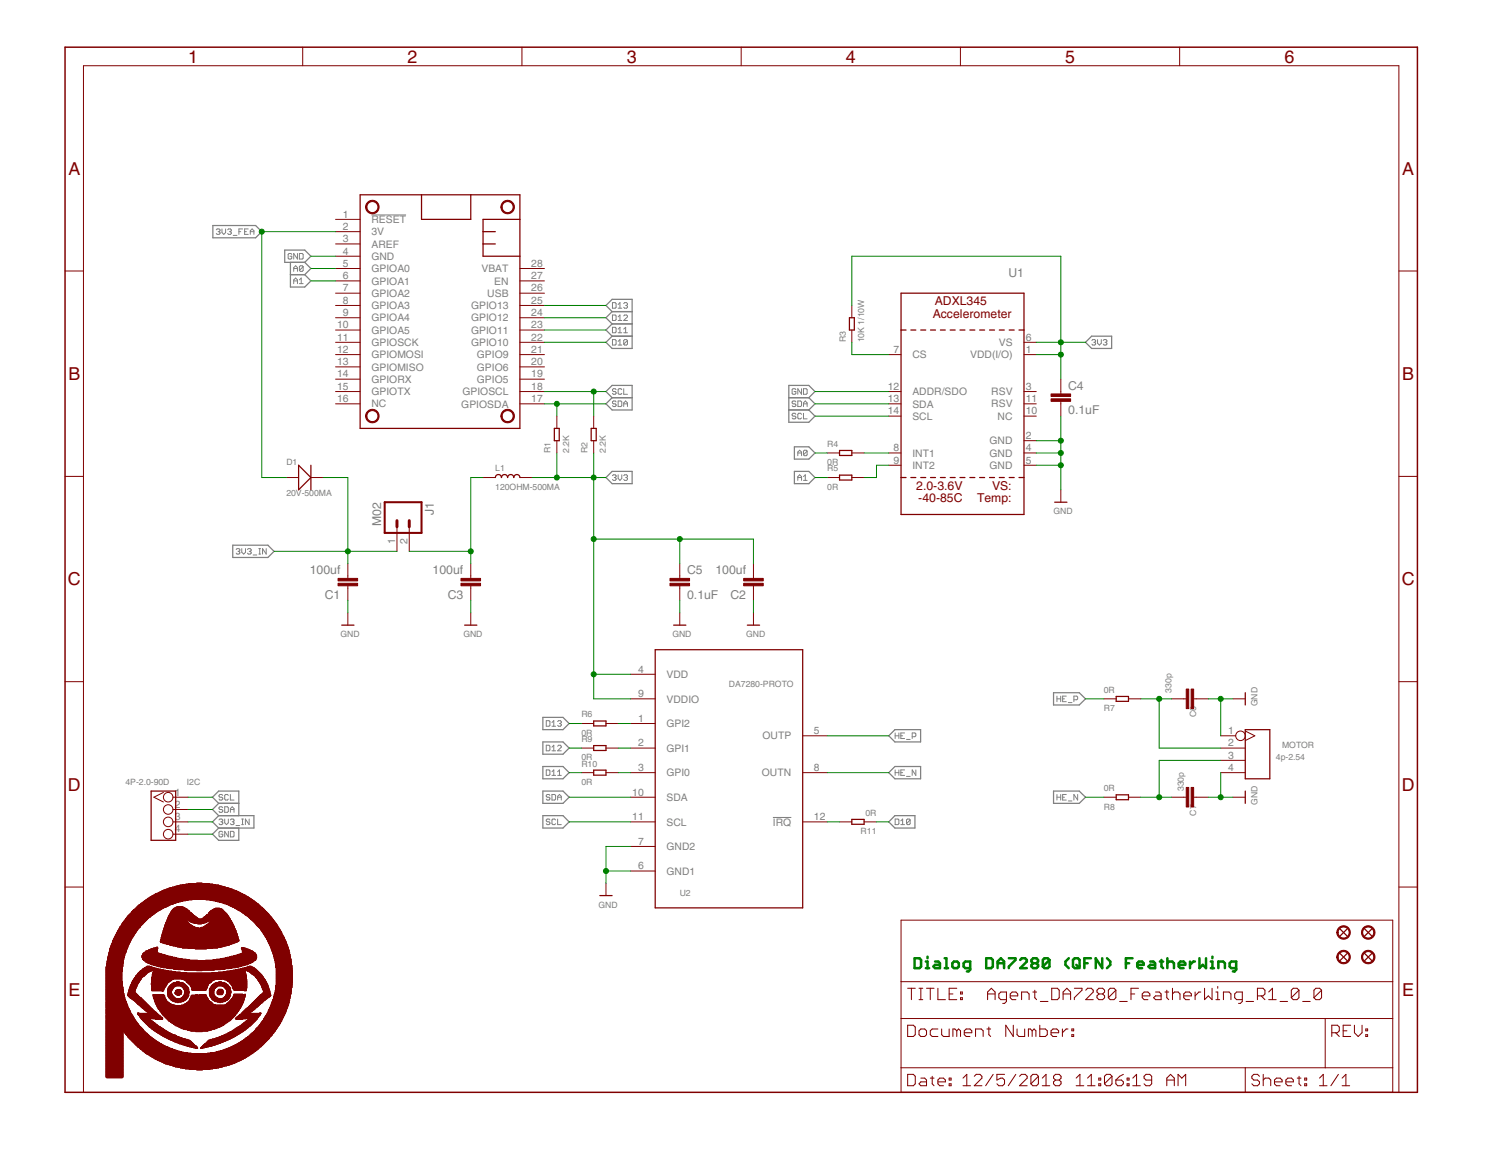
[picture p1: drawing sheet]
<svg xmlns="http://www.w3.org/2000/svg" width="279mm" height="216mm" viewBox="0 0 279 216" stroke-linecap="round" stroke-linejoin="round" font-family="sans-serif">
<defs><g id="words">
<g font-size="3.8" fill="#800000">
<text x="35" y="11.7">1</text>
<text x="75.8" y="11.7">2</text>
<text x="116.7" y="11.7">3</text>
<text x="157.5" y="11.7">4</text>
<text x="198.3" y="11.7">5</text>
<text x="239.1" y="11.7">6</text>
<text x="12.7" y="32.5">A</text>
<text x="261" y="32.5">A</text>
<text x="12.7" y="70.7">B</text>
<text x="261" y="70.7">B</text>
<text x="12.6" y="108.9">C</text>
<text x="260.9" y="108.9">C</text>
<text x="12.6" y="147.1">D</text>
<text x="260.9" y="147.1">D</text>
<text x="12.7" y="185.4">E</text>
<text x="261" y="185.4">E</text>
</g>
<g font-size="2.6" fill="#808080">
<text x="187.7" y="51.6">U1</text>
<text x="198.8" y="77.1">0.1uF</text>
<text x="198.8" y="72.5">C4</text>
<text x="80.8" y="95.9" transform="rotate(-90 80.8 95.9)">J1</text>
<text x="70.9" y="97.9" transform="rotate(-90 70.9 97.9)">M02</text>
<text x="57.7" y="106.9">100uf</text>
<text x="80.5" y="106.9">100uf</text>
<text x="127.9" y="106.9">C5</text>
<text x="133.2" y="106.9">100uf</text>
<text x="60.5" y="111.4">C1</text>
<text x="83.4" y="111.4">C3</text>
<text x="127.9" y="111.4">0.1uF</text>
<text x="136" y="111.4">C2</text>
</g>
<g font-size="2.6" fill="#800000">
<text x="173.6" y="59.1">Accelerometer</text>
<text x="174" y="56.8">ADXL345</text>
<text x="170.5" y="91.2">2.0-3.6V</text>
<text x="170.9" y="93.5">-40-85C</text>
<text x="181.9" y="93.5">Temp:</text>
<text x="184.7" y="91.2">VS:</text>
</g>
<g font-size="2.2" fill="#808080">
<text x="63.8" y="40.5">1</text>
<text x="69.1" y="41.5">RESET</text>
<text x="63.8" y="42.8">2</text>
<text x="63.8" y="45.1">3</text>
<text x="63.8" y="47.4">4</text>
<text x="69.1" y="43.8">3V</text>
<text x="69.1" y="46.1">AREF</text>
<text x="63.8" y="49.7">5</text>
<text x="63.8" y="52">6</text>
<text x="69.1" y="48.4">GND</text>
<text x="69.1" y="50.7">GPIOA0</text>
<text x="69.1" y="53">GPIOA1</text>
<text x="89.6" y="50.7">VBAT</text>
<text x="92" y="53">EN</text>
<text x="98.9" y="52">27</text>
<text x="98.9" y="49.7">28</text>
<text x="63.8" y="54.2">7</text>
<text x="63.8" y="56.5">8</text>
<text x="63.8" y="58.8">9</text>
<text x="69.1" y="55.2">GPIOA2</text>
<text x="69.1" y="57.5">GPIOA3</text>
<text x="69.1" y="59.8">GPIOA4</text>
<text x="87.7" y="59.8">GPIO12</text>
<text x="87.7" y="57.5">GPIO13</text>
<text x="90.7" y="55.2">USB</text>
<text x="98.9" y="58.8">24</text>
<text x="98.9" y="56.5">25</text>
<text x="98.9" y="54.2">26</text>
<text x="62.8" y="61.1">10</text>
<text x="62.8" y="63.4">11</text>
<text x="62.8" y="65.7">12</text>
<text x="69.1" y="62.1">GPIOA5</text>
<text x="69.1" y="64.4">GPIOSCK</text>
<text x="87.7" y="64.4">GPIO10</text>
<text x="87.7" y="62.1">GPIO11</text>
<text x="98.9" y="65.7">21</text>
<text x="98.9" y="63.4">22</text>
<text x="98.9" y="61.1">23</text>
<text x="166.3" y="65.7">7</text>
<text x="185.9" y="64.4">VS</text>
<text x="190.9" y="65.7">1</text>
<text x="190.9" y="63.4">6</text>
<text x="62.8" y="68">13</text>
<text x="62.8" y="70.3">14</text>
<text x="69.1" y="66.7">GPIOMOSI</text>
<text x="69.1" y="69">GPIOMISO</text>
<text x="69.1" y="71.3">GPIORX</text>
<text x="88.8" y="71.3">GPIO5</text>
<text x="88.8" y="66.7">GPIO9</text>
<text x="88.8" y="69">GPIO6</text>
<text x="98.9" y="70.3">19</text>
<text x="98.9" y="68">20</text>
<text x="169.8" y="66.7">CS</text>
<text x="180.6" y="66.7">VDD(I/O)</text>
<text x="62.8" y="72.5">15</text>
<text x="62.8" y="74.8">16</text>
<text x="69.1" y="73.6">GPIOTX</text>
<text x="69.1" y="75.8">NC</text>
<text x="85.9" y="75.8">GPIOSDA</text>
<text x="86.1" y="73.6">GPIOSCL</text>
<text x="98.9" y="74.8">17</text>
<text x="98.9" y="72.5">18</text>
<text x="165.2" y="72.5">12</text>
<text x="165.2" y="74.8">13</text>
<text x="165.2" y="77.1">14</text>
<text x="169.8" y="73.6">ADDR/SDO</text>
<text x="169.8" y="75.8">SDA</text>
<text x="184.5" y="73.6">RSV</text>
<text x="184.5" y="75.8">RSV</text>
<text x="190.9" y="72.5">3</text>
<text x="190.9" y="77.1">10</text>
<text x="190.9" y="74.8">11</text>
<text x="166.3" y="84">8</text>
<text x="169.8" y="78.1">SCL</text>
<text x="184.2" y="82.7">GND</text>
<text x="185.7" y="78.1">NC</text>
<text x="190.9" y="81.7">2</text>
<text x="190.9" y="84">4</text>
<text x="166.3" y="86.3">9</text>
<text x="169.8" y="85">INT1</text>
<text x="169.8" y="87.3">INT2</text>
<text x="184.2" y="85">GND</text>
<text x="184.2" y="87.3">GND</text>
<text x="190.9" y="86.3">5</text>
<text x="73.6" y="101.2" transform="rotate(-90 73.6 101.2)">1</text>
<text x="75.9" y="101.2" transform="rotate(-90 75.9 101.2)">2</text>
<text x="118.8" y="125.2">4</text>
<text x="118.8" y="129.8">9</text>
<text x="124.1" y="126.2">VDD</text>
<text x="124.1" y="130.8">VDDIO</text>
<text x="118.8" y="134.3">1</text>
<text x="124.1" y="135.3">GPI2</text>
<text x="141.9" y="137.6">OUTP</text>
<text x="151.5" y="136.6">5</text>
<text x="228.6" y="136.6">1</text>
<text x="118.8" y="143.5">3</text>
<text x="118.8" y="138.9">2</text>
<text x="124.1" y="139.9">GPI1</text>
<text x="151.5" y="143.5">8</text>
<text x="228.6" y="138.9">2</text>
<text x="228.6" y="141.2">3</text>
<text x="228.6" y="143.5">4</text>
<text x="32.5" y="148.1">1</text>
<text x="117.7" y="148.1">10</text>
<text x="124.1" y="149.1">SDA</text>
<text x="124.1" y="144.5">GPI0</text>
<text x="141.8" y="144.5">OUTN</text>
<text x="32.5" y="150.4">2</text>
<text x="32.5" y="152.6">3</text>
<text x="32.5" y="154.9">4</text>
<text x="117.7" y="152.6">11</text>
<text x="124.1" y="153.6">SCL</text>
<text x="143.9" y="153.7">IRQ</text>
<text x="151.5" y="152.6">12</text>
<text x="118.8" y="161.8">6</text>
<text x="118.8" y="157.2">7</text>
<text x="124.1" y="158.2">GND2</text>
<text x="124.1" y="162.8">GND1</text>
</g>
<g font-size="1.9" fill="#808080">
<text x="157.4" y="63.7" transform="rotate(-90 157.4 63.7)">R3</text>
<text x="160.9" y="63.7" transform="rotate(-90 160.9 63.7)">10K 1/10W</text>
<text x="154" y="83.2">R4</text>
<text x="53.3" y="86.6">D1</text>
<text x="92.2" y="87.7">L1</text>
<text x="102.5" y="84.3" transform="rotate(-90 102.5 84.3)">R1</text>
<text x="105.9" y="84.3" transform="rotate(-90 105.9 84.3)">2.2K</text>
<text x="109.4" y="84.3" transform="rotate(-90 109.4 84.3)">R2</text>
<text x="112.8" y="84.3" transform="rotate(-90 112.8 84.3)">2.2K</text>
<text x="154" y="86.6">0R</text>
<text x="154" y="87.7">R5</text>
<text x="53.3" y="92.3">20V-500MA</text>
<text x="92.2" y="91.2">120OHM-500MA</text>
<text x="154" y="91.2">0R</text>
<text x="196.1" y="95.8">GND</text>
<text x="63.4" y="118.6">GND</text>
<text x="86.3" y="118.6">GND</text>
<text x="125.2" y="118.6">GND</text>
<text x="138.9" y="118.6">GND</text>
<text x="135.7" y="127.8">DA7280-PROTO</text>
<text x="205.5" y="128.9">0R</text>
<text x="218.1" y="128.9" transform="rotate(-90 218.1 128.9)">330p</text>
<text x="234.1" y="131.5" transform="rotate(-90 234.1 131.5)">GND</text>
<text x="108.2" y="136.9">0R</text>
<text x="108.2" y="133.5">R6</text>
<text x="205.5" y="132.4">R7</text>
<text x="222.6" y="133.5" transform="rotate(-90 222.6 133.5)">C6</text>
<text x="108.2" y="141.5">0R</text>
<text x="108.2" y="138.1">R9</text>
<text x="108.2" y="142.7">R10</text>
<text x="237.5" y="141.5">4p-2.54</text>
<text x="238.7" y="139.2">MOTOR</text>
<text x="23.4" y="146.1">4P-2.0-90D</text>
<text x="34.8" y="146.1">I2C</text>
<text x="108.2" y="146.1">0R</text>
<text x="205.5" y="147.2">0R</text>
<text x="220.4" y="147.2" transform="rotate(-90 220.4 147.2)">330p</text>
<text x="234.1" y="149.8" transform="rotate(-90 234.1 149.8)">GND</text>
<text x="160.2" y="155.2">R11</text>
<text x="161.1" y="151.8">0R</text>
<text x="205.5" y="150.7">R8</text>
<text x="222.6" y="151.8" transform="rotate(-90 222.6 151.8)">C7</text>
<text x="126.5" y="166.7">U2</text>
<text x="111.4" y="169">GND</text>
</g>
</g></defs>
<g fill="none" stroke="#808080" stroke-width=".19">
<path d="M40.3 42.8l.1-.2h.4l.2 .2-.2 .3M40.6 43.1h.2M40.8 43.1l.2 .2-.2 .3h-.4l-.1-.1M41.3 42.6v.7l.4 .3 .3-.3v-.7M42.4 42.8l.1-.2h.4l.2 .2-.2 .3M42.7 43.1h.2M42.9 43.1l.2 .2-.2 .3h-.4l-.1-.1M43.4 43.8h.7M44.5 43.1h.3M45.2 42.6h-.7v1M45.5 43.1h.4M46.2 42.6h-.7v1h.7"/>
<path d="M46.6 43.1h.7M46.6 43.6v-.7l.3-.3 .4 .3v.7M54.3 47.3l-.2-.1h-.3l-.2 .1v.7l.2 .2h.3l.2-.2v-.3h-.3M54.7 50.5v-.7l.3-.3 .4 .3v.7M54.7 52.8v-.7l.3-.3 .4 .3v.7M54.7 50h.7M54.7 52.3h.7M55.4 47.2v1l-.7-1v1M55.7 47.2h.6l.1 .1v.7l-.1 .2h-.6zM55.7 52.1l.4-.3v1M55.7 52.8h.7M56.4 49.6l-.1-.1h-.4l-.2 .1v.7"/>
<path d="M56.4 49.6v.7l-.1 .2h-.4l-.2-.2M56.4 49.6l-.7 .7M69.1 40h6.5M114 56.3h.5l.2 .2v.7l-.2 .2h-.5zM114 58.6h.5l.2 .2v.7l-.2 .1h-.5zM115.1 57.4h.6M115.1 56.7l.3-.4v1.1M115.1 59l.3-.4v1M115.1 59.6h.6M116.1 56.5l.2-.2h.3l.2 .2-.2 .4M116.1 58.8l.2-.2h.3l.2 .2v.2l-.7 .6h.7M116.5 56.9h.1"/>
<path d="M116.6 56.9l.2 .1-.2 .4h-.3l-.2-.2M114 60.9h.5l.2 .2v.7l-.2 .1h-.5zM114 63.2h.5l.2 .2v.7l-.2 .1h-.5zM114.7 72.5l-.2-.2h-.3l-.2 .2 .2 .4h.3l.2 .1-.2 .4h-.3l-.2-.2M114.7 74.8l-.2-.2h-.3l-.2 .2 .2 .4h.3l.2 .1-.2 .4h-.3l-.2-.2M115.1 61.3l.3-.4v1M115.1 63.5l.3-.3v1M115.1 61.9h.6M115.1 64.2h.6M115.1 74.6h.5l.1 .2v.7l-.1 .2h-.5zM115.7 72.5l-.1-.2h-.4l-.1 .2v.7l.1 .2h.4l.1-.2M116.1 75.7v-.7l.4-.4 .3 .4v.7"/>
<path d="M116.1 61.9h.7M116.1 61.3l.4-.4v1M116.1 72.3v1.1h.7M116.1 75.2h.7M116.8 63.4v.7l-.2 .1h-.3l-.2-.1M116.8 63.4l-.2-.2h-.3l-.2 .2v.7M116.8 63.4l-.7 .7M148.1 77.1l-.1-.2h-.4l-.2 .4 .2 .1h.4l.1 .4-.1 .2h-.4l-.2-.2M148.1 72.5l-.1-.2h-.4l-.2 .2v.7l.2 .2h.4l.1-.2v-.3h-.3M148.1 74.8l-.1-.2h-.4l-.2 .2 .2 .4h.4l.1 .1-.1 .4h-.4l-.2-.2M148.5 74.6h.5l.2 .2v.7l-.2 .2h-.5zM149.2 72.3v1.1l-.7-1.1v1.1"/>
<path d="M149.2 77.1l-.2-.2h-.3l-.2 .2v.7l.2 .2h.3l.2-.2M149.6 72.3h.5l.1 .2v.7l-.1 .2h-.5zM149.6 75.7v-.7l.3-.4 .3 .4v.7M149.6 76.9v1.1h.6M149.6 75.2h.6M203.2 63.4l.2-.2h.4l.1 .2-.1 .3M203.6 63.7h.2M203.8 63.7l.1 .2-.1 .3h-.4l-.2-.1M204.3 63.2v.7l.3 .3 .4-.3v-.7M205.4 63.4l.1-.2h.4l.1 .2-.1 .3M205.7 63.7h.2M205.9 63.7l.1 .2-.1 .3h-.4l-.1-.1"/>
<path d="M114 88.5l.2-.1h.3l.2 .1-.2 .4M114.3 88.9h.2M114.5 88.9l.2 .1-.2 .4h-.3l-.2-.2M115.1 88.4v.6l.3 .4 .3-.4v-.6M116.1 88.5l.2-.1h.3l.2 .1-.2 .4M116.5 88.9h.1M116.6 88.9l.2 .1-.2 .4h-.3l-.2-.2M148.5 84.8v-.7l.3-.3 .4 .3v.7M148.5 89.4v-.7l.3-.3 .4 .3v.7M148.5 84.3h.7M148.5 88.9h.7M149.6 88.7l.3-.3v1"/>
<path d="M149.6 89.4h.6M150.2 84l-.1-.2h-.4l-.1 .2v.6M150.2 84v.6l-.1 .2h-.4l-.1-.2M150.2 84l-.6 .6M44 102.3l.1-.2h.4l.1 .2-.1 .3M44.3 102.6h.2M44.5 102.6l.1 .2-.1 .3h-.4l-.1-.1M45 102.1v.7l.4 .3 .3-.3v-.7M46.1 102.3l.1-.2h.4l.2 .2-.2 .3M46.4 102.6h.2M46.6 102.6l.2 .2-.2 .3h-.4l-.1-.1M47.1 103.3h.7"/>
<path d="M48.2 102.1h.3M48.2 103.1h.3M48.3 102.1v1M49.6 102.1v1l-.7-1v1M101.7 134.1h.5l.2 .2v.7l-.2 .2h-.5zM101.7 138.7h.5l.2 .2v.7l-.2 .1h-.5zM102.7 135.2h.7M102.7 134.5l.4-.4v1.1M102.7 139.1l.4-.4v1M102.7 139.7h.7M103.8 134.3l.2-.2h.3l.2 .2-.2 .4M103.8 138.9l.2-.2h.3l.2 .2v.2l-.7 .6h.7"/>
<path d="M104.1 134.7h.2M104.3 134.7l.2 .1-.2 .4h-.3l-.2-.2M166.6 136.4v1.1M166.6 136.9h.7M167.3 136.4v1.1M167.7 136.9h.3M168.4 136.4h-.7v1.1h.7M168.7 137.6h.7M169.8 137.1h.5l.2-.2v-.3l-.2-.2h-.5v1.1M196.7 129.6v1M196.7 130.1h.7M197.4 129.6v1"/>
<path d="M197.8 130.1h.3M198.5 129.6h-.7v1h.7M198.9 130.8h.6M199.9 130.2h.5l.2-.1v-.4l-.2-.1h-.5v1M40.8 152.6l.1-.2h.4l.2 .2-.2 .4M41.1 153h.2M41.3 153l.2 .1-.2 .4h-.4l-.1-.2M41.5 148l-.2-.1h-.4l-.1 .1 .1 .4h.4l.2 .1-.2 .4h-.4l-.1-.2M41.5 150.3l-.2-.1h-.4l-.1 .3 .1 .2h.4l.2 .3-.2 .2h-.4l-.1-.2M41.5 154.9l-.2-.2h-.4l-.1 .2v.7l.1 .2h.4l.2-.2v-.3h-.4M41.8 150.2h.5l.2 .1v.7l-.2 .2h-.5zM41.8 152.4v.7l.4 .4 .3-.4v-.7"/>
<path d="M42.5 148l-.2-.1h-.3l-.2 .1v.7l.2 .2h.3l.2-.2M42.5 154.7v1.1l-.7-1.1v1.1M42.9 151.2v-.7l.3-.3 .4 .3v.7M42.9 152.6l.2-.2h.3l.2 .2-.2 .4M42.9 154.7h.5l.2 .2v.7l-.2 .2h-.5zM42.9 147.9v1h.7M42.9 150.7h.7M43.2 153h.2M43.4 153l.2 .1-.2 .4h-.3l-.2-.2M43.9 153.6h.7M45 152.4h.3M45 153.5h.3"/>
<path d="M45.1 152.4v1.1M46.4 152.4v1.1l-.7-1.1v1.1M101.7 143.3h.5l.2 .2v.6l-.2 .2h-.5zM102.4 152.6l-.2-.2h-.3l-.2 .2 .2 .4h.3l.2 .1-.2 .4h-.3l-.2-.2M102.4 148l-.2-.1h-.3l-.2 .1 .2 .4h.3l.2 .1-.2 .4h-.3l-.2-.2M102.7 143.6l.4-.3v1M102.7 144.3h.7M102.7 147.9h.6l.1 .1v.7l-.1 .2h-.6zM103.4 152.6l-.1-.2h-.4l-.2 .2v.7l.2 .2h.4l.1-.2M103.8 152.4v1.1h.7M103.8 148.9v-.7l.3-.3 .4 .3v.7M103.8 144.3h.7"/>
<path d="M103.8 143.6l.3-.3v1M103.8 148.4h.7M143.9 152.1h3.4M166.6 152.4h.6l.1 .2v.7l-.1 .2h-.6zM166.6 143.3v1M166.6 143.8h.7M167.3 143.3v1M167.7 153.5h.7M167.7 152.8l.3-.4v1.1M167.7 143.8h.3M168.4 143.3h-.7v1h.7M168.7 144.5h.7"/>
<path d="M169.4 152.6l-.2-.2h-.3l-.2 .2v.7M169.4 152.6v.7l-.2 .2h-.3l-.2-.2M169.4 152.6l-.7 .7M170.5 143.3v1l-.7-1v1M196.7 148.4h.7M196.7 147.9v1M197.4 147.9v1M197.8 148.4h.3M198.5 147.9h-.7v1h.7M198.9 149.1h.6M200.6 147.9v1l-.7-1v1"/>
</g>
<g fill="none" stroke="#808080" stroke-width=".23">
<path d="M39.6 42h8l1.1 1.1-1.1 1.2h-8zM53 46.5h3.7l1.2 1.2-1.2 1.1h-3.7zM54.1 51.1h2.6M54.1 48.8v4.6h2.6l1.2-1.1-1.2-1.2M56.7 48.8l1.2 1.2-1.2 1.1M113.9 58l-1.1-1.1 1.1-1.2h3.8v9.2h-3.8l-1.1-1.2 1.1-1.1M113.9 58h3.8M113.9 58l-1.1 1.1 1.1 1.2M112.8 72.9l1.1-1.2h3.8v4.6h-3.8l-1.1-1.1 1.1-1.2zM113.9 60.3h3.8M113.9 60.3l-1.1 1.1 1.1 1.2M113.9 62.6h3.8"/>
<path d="M113.9 74h3.8M146.8 76.3h3.8M146.8 74h3.8M150.6 74l1.1-1.1-1.1-1.2h-3.8v6.9h3.8l1.1-1.2-1.1-1.1M150.6 74l1.1 1.2-1.1 1.1M203.2 62.6h3.7v2.3h-3.7l-1.1-1.2zM112.8 88.9l1.1-1.2h3.8v2.3h-3.8zM147.9 83.2h2.7l1.1 1.1-1.1 1.1h-2.7zM147.9 87.7h2.7l1.1 1.2-1.1 1.1h-2.7zM43.3 101.5h6.6l1.1 1.1-1.1 1.2h-6.6zM101 133.5h3.8l1.1 1.2-1.1 1.1h-3.8zM101 138.1h3.8l1.1 1.1-1.1 1.2h-3.8z"/>
<path d="M166.6 135.8h4.8v2.3h-4.8l-1.2-1.2zM196.1 128.9h4.8l1.2 1.2-1.2 1.1h-4.8zM40.7 151.8l-1.1 1.2 1.1 1.1M40.7 151.8h6.6v2.3h-6.6M40.7 149.5l-1.1-1.1 1.1-1.2h3.7v4.6M40.7 149.5h3.7M40.7 154.1l-1.1 1.2 1.1 1.1h3.7v-2.3M40.7 149.5l-1.1 1.2 1.1 1.1M101 151.8h3.8l1.1 1.2-1.1 1.1h-3.8zM101 142.7h3.8l1.1 1.1-1.1 1.1h-3.8zM101 147.2h3.8l1.1 1.2-1.1 1.1h-3.8zM165.4 143.8l1.2-1.1h4.8v2.2h-4.8z"/>
<path d="M166.6 151.8h3.7v2.3h-3.7l-1.2-1.1zM196.1 147.2h4.8l1.2 1.2-1.2 1.1h-4.8z"/>
</g>
<g fill="none" stroke="#800000" stroke-width=".19">
<path d="M56.3 8.8v3.4M97.2 8.8v3.4M138 8.8v3.4M178.8 8.8v3.4M219.6 8.8v3.4M12.1 50.4h3.4M62.5 40.8h4.5M62.5 43.1h4.5M62.5 45.4h4.5M62.5 47.7h4.5M62.5 50h4.5M62.5 52.3h4.5"/>
<path d="M62.5 54.6h4.5M62.5 56.9h4.5M62.5 59.1h4.5M96.8 50h4.5M96.8 52.3h4.5M96.8 54.6h4.5M96.8 56.9h4.5M96.8 59.1h4.5M158.6 56.9v2.2M260.4 50.4h3.4M62.5 61.4h4.5M62.5 63.7h4.5"/>
<path d="M62.5 66h4.5M62.5 68.3h4.5M62.5 70.6h4.5M62.5 72.9h4.5M62.5 75.2h4.5M96.8 61.4h4.5M96.8 63.7h4.5M96.8 66h4.5M96.8 68.3h4.5M96.8 70.6h4.5M96.8 72.9h4.5M96.8 75.2h4.5"/>
<path d="M103.7 77.4v2.3M110.5 77.4v2.3M158.6 61.4v2.3M165.4 66h2.3M165.4 72.9h2.3M165.4 75.2h2.3M165.4 77.4h2.3M190.6 63.7h2.3M190.6 66h2.3M190.6 72.9h2.3M190.6 75.2h2.3M190.6 77.4h2.3"/>
<path d="M197.5 70.6v2.7M197.5 74.7v2.7M12.1 88.7h3.4M53.3 88.9h2.3M57.9 88.9h2.3M73.9 98v4.6M76.2 98v4.6M89.9 88.9h2.3M96.8 88.9h2.3M103.7 82v2.3M110.5 82v2.3M154 88.9h2.3"/>
<path d="M154 84.3h2.3M158.6 88.9h2.2M158.6 84.3h2.2M165.4 84.3h2.3M165.4 86.6h2.3M190.6 82h2.3M190.6 84.3h2.3M190.6 86.6h2.3M197.5 91.2v2.3M260.4 88.7h3.4M64.7 104.9v2.8M64.7 109v2.8"/>
<path d="M64.7 114.1v2.3M87.6 104.9v2.8M87.6 109v2.8M87.6 114.1v2.3M126.5 104.9v2.8M126.5 109v2.8M126.5 114.1v2.3M140.3 104.9v2.8M140.3 109v2.8M140.3 114.1v2.3M12.1 126.9h3.4M108.2 139.2h2.3"/>
<path d="M108.2 134.7h2.3M112.8 139.2h2.3M112.8 134.7h2.3M117.4 130.1h4.6M117.4 125.5h4.6M117.4 139.2h4.6M117.4 134.7h4.6M149.4 136.9h4.6M205.5 130.1h2.3M210.1 130.1h2.2M218.1 130.1h2.7M222.2 130.1h2.7"/>
<path d="M227.2 136.9h2.8M227.2 139.2h4.6M229.5 130.1h2.3M231.8 136.1l1.8 .8-1.8 .9M260.4 126.9h3.4M30.4 147.5l-1.8 .9 1.8 .9M32.2 148.4h2.8M32.2 150.7h2.8M32.2 153h2.8M32.2 155.3h2.8M108.2 143.8h2.3M112.8 143.8h2.3"/>
<path d="M117.4 148.4h4.6M117.4 153h4.6M117.4 143.8h4.6M117.4 157.5h4.6M149.4 153h4.6M149.4 143.8h4.6M156.3 153h2.3M160.8 153h2.4M205.5 148.4h2.3M210.1 148.4h2.2M218.1 148.4h2.7M222.2 148.4h2.7"/>
<path d="M227.2 143.8h4.6M227.2 141.5h4.6M229.5 148.4h2.3M12.1 165.1h3.4M112.8 164.4v2.3M117.4 162.1h4.6M167.7 171.3h91.5v32h-91.5zM260.4 165.1h3.4M167.7 189.6h91.5M167.7 198.7h91.5M167.7 182.7h91.5M169 190.8h1l.4 .4v1.4l-.4 .3h-1z"/>
<path d="M169 200h1l.4 .3v1.4l-.4 .4h-1zM169 183.9h1.4M169.7 183.9v2.2M171.1 191.9l.3-.4h.7l.4 .4v.7l-.4 .3h-.7l-.3-.3zM171.1 183.9h.7M171.1 186.1h.7M171.4 183.9v2.2M172.5 183.9h1.4M173.2 183.9v2.2M174.6 183.9v2.2h1.4M174.6 191.5h-1.1l-.3 .4v.7l.3 .3h1.1M175.3 191.5v1.1l.3 .3h1.1v-1.4"/>
<path d="M176.7 185h.7M178.1 183.9h-1.4v2.2h1.4M178.1 191.9l-.4-.4h-.3v1.4M178.1 191.9l.3-.4 .4 .4v1M178.1 191.9v1M178.8 185.7h.3v.4h-.3zM178.8 184.6h.3v.4h-.3zM179.5 192.2h1.4v-.3l-.3-.4h-.7l-.4 .4v.7l.4 .3h.7M181.6 192.9v-1.4h1l.4 .4v1M183.7 191.5h.7M183.8 185h1.4M183.8 186.1v-1.5l.7-.7 .7 .7v1.5"/>
<path d="M184.1 191.2v1.4l.3 .3M184.9 200l-1.4 2.1M187 200h-1.4v1l.7-.3h.3l.4 .3v.7l-.4 .4h-.7l-.3-.4M187.3 186.1h-1l-.4-.4v-.7l.4-.4h1v1.8l-.3 .4h-.4M188 185.4h1.4v-.4l-.3-.4h-.7l-.4 .4v.7l.4 .4h.7M188.6 190.8v2.1l-1.4-2.1v2.1M189.1 200l-1.4 2.1M189.3 191.5v1.1l.4 .3h1v-1.4M190.2 186.1v-1.5h1l.4 .4v1.1M192.1 191.9l-.3-.4h-.4v1.4M192.1 191.9v1M192.1 191.9l.4-.4 .3 .4v1"/>
<path d="M192.3 184.6h.7M192.6 184.3v1.4l.4 .4M193.5 190.8v2.1h1.1l.3-.3v-.7l-.3-.4h-1.1M193.7 186.4h1.4M195.6 192.2h1.5v-.3l-.4-.4h-.7l-.4 .4v.7l.4 .3h.7M195.8 183.9h1l.4 .4v1.4l-.4 .4h-1zM197.8 191.5v1.4M197.9 185h1.4M197.9 186.1v-1.5l.7-.7 .7 .7v1.5M198.8 191.5h-.3l-.7 .7M199.5 192.6h.4v.3h-.4zM199.5 191.5h.4v.4h-.4z"/>
<path d="M200 183.9h1.4v.4l-1.4 1.4v.4M202.1 184.3l.3-.4h.7l.4 .4v.3l-1.4 1.5h1.4M204.6 185l-.4-.4v-.3l.4-.4h.7l.3 .4v.3l-.3 .4M204.6 185l-.4 .4v.3l.4 .4h.7l.3-.4v-.3l-.3-.4M204.6 185h.7M207.7 184.3v1.4l-.3 .4h-.7l-.4-.4M207.7 184.3l-.3-.4h-.7l-.4 .4v1.4M207.7 184.3l-1.4 1.4M208.4 186.4h1.4M209.1 200l-.7 .3-.7 .7M210.5 185h.7M211.9 183.9h-1.4v2.2"/>
<path d="M212.6 185.4h1.4v-.4l-.3-.4h-.7l-.4 .4v.7l.4 .4h.7M215.1 184.6h.7l.3 .4v1.1h-1l-.4-.4 .4-.3h1M216.9 184.6h.7M217.2 184.3v1.4l.4 .4M218.2 185l.4-.4h.7l.3 .4v1.1M218.2 183.9v2.2M220.3 185.4h1.5v-.4l-.4-.4h-.7l-.4 .4v.7l.4 .4h.7M222.5 184.6v1.5M223.5 184.6h-.3l-.7 .8M224.2 183.9v2.2l.7-.7 .7 .7v-2.2M226.3 186.1h.7M226.3 184.6h.4v1.5"/>
<path d="M226.7 183.6v.3M227.7 186.1v-1.5h1.1l.3 .4v1.1M231.2 186.1h-1l-.4-.4v-.7l.4-.4h1v1.8l-.3 .4h-.4M231.8 198.7v4.6M231.9 186.4h1.4M234.1 185.4h1l.4-.4v-.7l-.4-.4h-1v2.2M234.8 185.4l.7 .7M235.1 200v2.1M236.2 186.1h1.4M236.2 184.6l.7-.7v2.2M238.3 186.4h1.4M241.8 184.3v1.4l-.4 .4h-.7l-.3-.4"/>
<path d="M241.8 184.3l-.4-.4h-.7l-.3 .4v1.4M241.8 184.3l-1.4 1.4M242.5 186.4h1.4M246 184.3l-.4-.4h-.7l-.3 .4v1.4M246 184.3v1.4l-.4 .4h-.7l-.3-.4M246 184.3l-1.4 1.4M246.7 189.6v9.1M247.9 192.2h1.1l.3-.3v-.7l-.3-.4h-1.1v2.1M248.6 192.2l.7 .7M249.1 200l-1.4 2.1M250 191.9h.7M251.4 190.8h-1.4v2.1h1.4"/>
<path d="M252.1 190.8v1.4l.7 .7 .7-.7v-1.4M254.2 192.6h.4v.3h-.4zM254.2 191.5h.4v.4h-.4zM15.5 203.3v-191.1h244.9v191.1M171.4 200.7h.7l.4 .3v1.1h-1.1l-.3-.4 .3-.3h1.1M173.2 200.7h.7M173.5 200.3v1.4l.4 .4M174.6 201.4h1.4v-.4l-.4-.3h-.7l-.3 .3v.7l.3 .4h.7M176.7 201.7h.3v.4h-.3zM176.7 200.7h.3v.3h-.3zM179.3 202.1h1.4M179.3 200.7l.7-.7v2.1"/>
<path d="M181.4 200.3l.3-.3h.7l.4 .3v.4l-1.4 1.4h1.4M189.8 200.3l.3-.3h.7l.4 .3v.4l-1.4 1.4h1.4M193.3 200.3v1.4l-.3 .4h-.7l-.4-.4M193.3 200.3l-.3-.3h-.7l-.4 .3v1.4M193.3 200.3l-1.4 1.4M194 202.1h1.4M194 200.7l.7-.7v2.1M196.5 201l-.4 .4v.3l.4 .4h.7l.3-.4v-.3l-.3-.4M196.5 201l-.4-.3v-.4l.4-.3h.7l.3 .3v.4l-.3 .3M196.5 201h.7M200.3 202.1h1.4M200.3 200.7l.7-.7v2.1"/>
<path d="M202.4 202.1h1.4M202.4 200.7l.7-.7v2.1M204.5 201.7h.4v.4h-.4zM204.5 200.7h.4v.3h-.4zM207 200.3v1.4l-.3 .4h-.7l-.4-.4M207 200.3l-.3-.3h-.7l-.4 .3v1.4M207 200.3l-1.4 1.4M207.7 201h1l.4 .4v.3l-.4 .4h-.7l-.3-.4zM209.8 201.7h.4v.4h-.4zM209.8 200.7h.4v.3h-.4zM210.9 202.1h1.4M210.9 200.7l.7-.7v2.1"/>
<path d="M214.4 201h-1.1l-.3-.3v-.4l.3-.3h.7l.4 .3v1.4l-.4 .4h-.7l-.3-.4M217.2 201h1.4M217.2 202.1v-1.4l.7-.7 .7 .7v1.4M219.3 202.1v-2.1l.7 .7 .7-.7v2.1M234.4 200.3l-.3-.3h-.7l-.4 .3v.4l.4 .3h.7l.3 .4v.3l-.3 .4h-.7l-.4-.4M235.1 201l.4-.3h.7l.3 .3v1.1M237.2 201.4h1.5v-.4l-.4-.3h-.7l-.4 .3v.7l.4 .4h.7M239.4 201.4h1.3v-.4l-.3-.3h-.7l-.3 .3v.7l.3 .4h.7M241.5 200.7h.7M241.8 200.3v1.4l.4 .4M242.9 201.7h.3v.4h-.3zM242.9 200.7h.3v.3h-.3z"/>
<path d="M245.6 202.1h1.4M245.6 200.7l.7-.7v2.1M249.8 202.1h1.4M249.8 200.7l.7-.7v2.1"/>
<circle cx="230.9" cy="136.9" r=".89"/>
<circle cx="31.3" cy="155.3" r=".89"/>
<circle cx="31.3" cy="148.4" r=".89"/>
<circle cx="31.3" cy="150.7" r=".89"/>
<circle cx="31.3" cy="153" r=".89"/>
</g>
<path d="M12.1 8.8h251.7v194.5h-251.7z" fill="none" stroke="#800000" stroke-width=".28"/>
<g fill="none" stroke="#800000" stroke-width=".23">
<path d="M67 36.3h29.8v43.4h-29.8zM78.5 36.3v4.5h9.1v-4.5M89.9 43.1h2.3M89.9 45.4h2.3M96.8 40.8h-6.9v6.9h6.9M158.1 59.1h.9v2.3h-.9zM167.7 54.6h22.9v41.2h-22.9zM103.2 79.7h.9v2.3h-.9zM110 79.7h1v2.3h-1zM167.7 61.4h1M169.5 61.4h1M171.4 61.4h.9"/>
<path d="M173.2 61.4h.9M175 61.4h1M176.9 61.4h.9M178.7 61.4h.9M180.5 61.4h1M182.4 61.4h.9M184.2 61.4h.9M186 61.4h.9M187.9 61.4h.9M189.7 61.4h.9M55.6 86.6l2.3 2.3-2.3 2.3zM57.9 86.6v4.6"/>
<path d="M92.2 88.9a.57 .57 0 0 1 .6-.6 .57 .57 0 0 1 .5 .6 .57 .57 0 0 1 .6-.6 .57 .57 0 0 1 .6 .6 .57 .57 0 0 1 .6-.6 .57 .57 0 0 1 .5 .6 .57 .57 0 0 1 .6-.6 .57 .57 0 0 1 .6 .6M156.3 83.8h2.3v1h-2.3zM156.3 88.4h2.3v.9h-2.3zM167.7 88.9h1M169.5 88.9h1M171.4 88.9h.9M173.2 88.9h.9M175 88.9h1M176.9 88.9h.9M178.7 88.9h.9M180.5 88.9h1M182.4 88.9h.9"/>
<path d="M184.2 88.9h.9M186 88.9h.9M187.9 88.9h.9M189.7 88.9h.9M196.3 93.5h2.3M63.6 116.4h2.3M86.5 116.4h2.3M125.4 116.4h2.3M139.1 116.4h2.3M110.5 134.2h2.3v.9h-2.3zM110.5 138.8h2.3v.9h-2.3zM122 120.9h27.4v48.1h-27.4z"/>
<path d="M207.8 129.6h2.3v.9h-2.3zM231.8 128.9v2.3M231.8 135.8h4.6v9.1h-4.6zM28.1 147.2h4.6v9.2h-4.6zM110.5 143.3h2.3v1h-2.3zM158.6 152.5h2.2v.9h-2.2zM207.8 147.9h2.3v.9h-2.3zM231.8 147.2v2.3M111.7 166.7h2.2M249.4 172.9l1.4 1.3M249.4 177.4l1.4 1.4M250.8 172.9l-1.4 1.3"/>
<path d="M250.8 177.4l-1.4 1.4M254 177.4l1.4 1.4M254 172.9l1.4 1.3M255.4 172.9l-1.4 1.3M255.4 177.4l-1.4 1.4"/>
</g>
<g fill="#800000" stroke="#800000" stroke-width=".19">
<path d="M93.6 76.6a1.26 1.26 0 0 1 2 .2 1.26 1.26 0 0 1-.8 1.9 1.26 1.26 0 0 1-1.6-1.3h.3a1.03 1.03 0 0 1 1.4-.9 1.03 1.03 0 0 1 .3 1.7 1.03 1.03 0 0 1-1.7-.5v-.3h-.3z" fill-rule="evenodd"/>
<path d="M68.4 76.6a1.26 1.26 0 0 1 2 .2 1.26 1.26 0 0 1-.8 1.9 1.26 1.26 0 0 1-1.5-1.3h.2a1.03 1.03 0 0 1 1.4-.9 1.03 1.03 0 0 1 .3 1.7 1.03 1.03 0 0 1-1.7-.5v-.3h-.2l.1-.6z" fill-rule="evenodd"/>
<path d="M68.4 37.7a1.26 1.26 0 0 1 2 .2 1.26 1.26 0 0 1-.8 1.9 1.26 1.26 0 0 1-1.5-1.3h.2a1.03 1.03 0 0 1 1.4-.9 1.03 1.03 0 0 1 .3 1.7 1.03 1.03 0 0 1-1.7-.5v-.3h-.2l.1-.6z" fill-rule="evenodd"/>
<path d="M93.6 37.7a1.26 1.26 0 0 1 2 .2 1.26 1.26 0 0 1-.8 1.9 1.26 1.26 0 0 1-1.6-1.3h.3a1.03 1.03 0 0 1 1.4-.9 1.03 1.03 0 0 1 .3 1.7 1.03 1.03 0 0 1-1.7-.5v-.3h-.3z" fill-rule="evenodd"/>
<path d="M249.2 172.7a1.26 1.26 0 0 1 2 .2 1.26 1.26 0 0 1-.8 1.9 1.26 1.26 0 0 1-1.6-1.2h.3a1.03 1.03 0 0 1 1.4-1 1.03 1.03 0 0 1 .3 1.7 1.03 1.03 0 0 1-1.7-.5v-.2h-.3z" fill-rule="evenodd"/>
<path d="M253.8 172.7a1.26 1.26 0 0 1 2 .2 1.26 1.26 0 0 1-.8 1.9 1.26 1.26 0 0 1-1.6-1.2h.2a1.03 1.03 0 0 1 1.5-1 1.03 1.03 0 0 1 .3 1.7 1.03 1.03 0 0 1-1.7-.5l-.1-.2h-.2z" fill-rule="evenodd"/>
<path d="M249.2 177.2a1.26 1.26 0 0 1 2 .3 1.26 1.26 0 0 1-.8 1.9 1.26 1.26 0 0 1-1.6-1.3h.3a1.03 1.03 0 0 1 1.4-1 1.03 1.03 0 0 1 .3 1.8 1.03 1.03 0 0 1-1.7-.5v-.3h-.3l.1-.3z" fill-rule="evenodd"/>
<path d="M253.8 177.2a1.26 1.26 0 0 1 2 .3 1.26 1.26 0 0 1-.8 1.8 1.26 1.26 0 0 1-1.6-1.2h.2a1.03 1.03 0 0 1 1.5-1 1.03 1.03 0 0 1 .3 1.8 1.03 1.03 0 0 1-1.7-.5l-.1-.3h-.2z" fill-rule="evenodd"/>
</g>
<g fill="#800000" stroke="#800000" stroke-width=".19">
<path d="M195.6 74.2h3.7v.5h-3.7z"/>
<path d="M195.6 73.3h3.7v.5h-3.7z"/>
<path d="M62.9 107.7h3.7v.4h-3.7z"/>
<path d="M62.9 108.6h3.7v.4h-3.7z"/>
<path d="M124.7 108.6h3.7v.4h-3.7z"/>
<path d="M124.7 107.7h3.7v.4h-3.7z"/>
<path d="M221.7 128.2h.5v3.7h-.5z"/>
<path d="M220.8 128.2h.5v3.7h-.5z"/>
<path d="M221.7 146.6h.5v3.6h-.5z"/>
<path d="M220.8 146.6h.5v3.6h-.5z"/>
<path d="M85.8 107.7h3.7v.4h-3.7z"/>
<path d="M85.8 108.6h3.7v.4h-3.7z"/>
<path d="M19.9 200.5l2.9 .1z"/>
<path d="M19.7 200.4l3.2 .1z"/>
<path d="M19.7 200.3l3.2 .1z"/>
<path d="M19.7 200.2l3.2 .1z"/>
<path d="M19.7 200.2h3.2z"/>
<path d="M19.7 200.1l3.2 .1z"/>
<path d="M19.7 200h3.2z"/>
<path d="M19.7 199.9l3.2 .1z"/>
<path d="M19.7 199.8l3.2 .1z"/>
<path d="M19.7 199.7l3.2 .1z"/>
<path d="M19.7 199.6l3.2 .1z"/>
<path d="M19.7 199.5l3.2 .1z"/>
<path d="M19.7 199.4l3.2 .1z"/>
<path d="M19.7 199.3l3.2 .1z"/>
<path d="M19.7 199.2l3.2 .1z"/>
<path d="M19.7 199.1l3.2 .1z"/>
<path d="M19.7 199.1h3.2z"/>
<path d="M36.6 199.1h1.1z"/>
<path d="M19.7 199l3.2 .1z"/>
<path d="M35.2 199l3.9 .1z"/>
<path d="M19.7 198.9h3.2z"/>
<path d="M34.5 198.9h5.1z"/>
<path d="M19.7 198.8l3.2 .1z"/>
<path d="M34 198.8l6.3 .1z"/>
<path d="M19.7 198.7l3.2 .1z"/>
<path d="M33.6 198.7l7.1 .1z"/>
<path d="M19.7 198.6l3.2 .1z"/>
<path d="M33.1 198.6l8.1 .1z"/>
<path d="M19.7 198.5l3.2 .1z"/>
<path d="M32.6 198.5l8.8 .1z"/>
<path d="M19.7 198.4l3.2 .1z"/>
<path d="M32.4 198.4l9.3 .1z"/>
<path d="M19.7 198.3l3.2 .1z"/>
<path d="M32.1 198.3l10.1 .1z"/>
<path d="M19.7 198.2l3.2 .1z"/>
<path d="M31.8 198.2l10.7 .1z"/>
<path d="M19.7 198.1l3.2 .1z"/>
<path d="M31.6 198.1l11.1 .1z"/>
<path d="M19.7 198.1h3.2z"/>
<path d="M31.2 198.1h11.8z"/>
<path d="M19.7 198h3.2z"/>
<path d="M30.8 198h12.5z"/>
<path d="M19.7 197.9l3.2 .1z"/>
<path d="M30.6 197.9l13 .1z"/>
<path d="M19.7 197.8l3.2 .1z"/>
<path d="M30.5 197.8l13.3 .1z"/>
<path d="M19.7 197.7l3.2 .1z"/>
<path d="M30.3 197.7l13.7 .1z"/>
<path d="M19.7 197.6l3.2 .1z"/>
<path d="M30.1 197.6l14 .1z"/>
<path d="M19.7 197.5l3.2 .1z"/>
<path d="M29.9 197.5l14.4 .1z"/>
<path d="M19.7 197.4l3.2 .1z"/>
<path d="M29.7 197.4l14.9 .1z"/>
<path d="M19.7 197.3l3.2 .1z"/>
<path d="M29.5 197.3l15.2 .1z"/>
<path d="M19.7 197.2l3.2 .1z"/>
<path d="M29.3 197.2l15.6 .1z"/>
<path d="M19.7 197.1l3.2 .1z"/>
<path d="M29.1 197.1l16 .1z"/>
<path d="M19.7 197l3.2 .1z"/>
<path d="M28.9 197l16.4 .1z"/>
<path d="M19.7 197h3.2z"/>
<path d="M28.7 197h16.7z"/>
<path d="M19.7 196.8l3.2 .1z"/>
<path d="M28.6 196.8l17.1 .1z"/>
<path d="M19.7 196.8h3.2z"/>
<path d="M28.4 196.8h17.4z"/>
<path d="M19.7 196.7l3.2 .1z"/>
<path d="M28.3 196.7l17.6 .1z"/>
<path d="M19.7 196.6l3.2 .1z"/>
<path d="M28.2 196.6l17.8 .1z"/>
<path d="M19.7 196.5l3.2 .1z"/>
<path d="M28 196.5l18.2 .1z"/>
<path d="M19.7 196.4l3.2 .1z"/>
<path d="M27.8 196.4l18.6 .1z"/>
<path d="M19.7 196.3l3.2 .1z"/>
<path d="M27.7 196.3l18.8 .1z"/>
<path d="M19.7 196.2l3.2 .1z"/>
<path d="M27.5 196.2l19.2 .1z"/>
<path d="M19.7 196.1l3.2 .1z"/>
<path d="M27.3 196.1l19.4 .1z"/>
<path d="M19.7 196l3.2 .1z"/>
<path d="M27.2 196l8.4 .1z"/>
<path d="M38.6 196l8.3 .1z"/>
<path d="M19.7 195.9l3.2 .1z"/>
<path d="M27.1 195.9l7.8 .1z"/>
<path d="M39.2 195.9l7.8 .1z"/>
<path d="M19.7 195.9h3.2z"/>
<path d="M27 195.9h7.2z"/>
<path d="M40 195.9h7.2z"/>
<path d="M19.7 195.7l3.2 .1z"/>
<path d="M26.9 195.7l6.9 .1z"/>
<path d="M40.3 195.7l7 .1z"/>
<path d="M19.7 195.7h3.2z"/>
<path d="M26.7 195.7h6.8z"/>
<path d="M40.6 195.7h6.8z"/>
<path d="M19.7 195.6l3.2 .1z"/>
<path d="M26.6 195.6l6.5 .1z"/>
<path d="M41 195.6l6.6 .1z"/>
<path d="M19.7 195.5l3.2 .1z"/>
<path d="M26.5 195.5l6.3 .1z"/>
<path d="M41.4 195.5l6.3 .1z"/>
<path d="M19.7 195.4l3.2 .1z"/>
<path d="M26.4 195.4l6.2 .1z"/>
<path d="M41.6 195.4l6.2 .1z"/>
<path d="M19.7 195.3l3.2 .1z"/>
<path d="M26.3 195.3l6 .1z"/>
<path d="M41.8 195.3l6.1 .1z"/>
<path d="M19.7 195.2l3.2 .1z"/>
<path d="M26.1 195.2l6 .1z"/>
<path d="M42.1 195.2l5.9 .1z"/>
<path d="M19.7 195.1l3.2 .1z"/>
<path d="M26.1 195.1l5.7 .1z"/>
<path d="M42.4 195.1l5.7 .1z"/>
<path d="M19.7 195l3.2 .1z"/>
<path d="M26 195l5.6 .1z"/>
<path d="M36.3 195l.5 .1z"/>
<path d="M37.3 195l.5 .1z"/>
<path d="M42.5 195l5.7 .1z"/>
<path d="M19.7 194.9l3.2 .1z"/>
<path d="M25.9 194.9l5.5 .1z"/>
<path d="M36 194.9l.8 .1z"/>
<path d="M37.4 194.9l.7 .1z"/>
<path d="M42.8 194.9l5.5 .1z"/>
<path d="M19.7 194.8l3.2 .1z"/>
<path d="M25.7 194.8l5.5 .1z"/>
<path d="M35.6 194.8l1.1 .1z"/>
<path d="M37.5 194.8l1 .1z"/>
<path d="M43 194.8l5.4 .1z"/>
<path d="M19.7 194.8h3.2z"/>
<path d="M25.6 194.8h5.3z"/>
<path d="M35.2 194.8h1.4z"/>
<path d="M37.6 194.8h1.3z"/>
<path d="M43.2 194.8h5.4z"/>
<path d="M19.7 194.6l3.2 .1z"/>
<path d="M25.5 194.6l5.2 .1z"/>
<path d="M34.9 194.6l1.6 .1z"/>
<path d="M37.7 194.6l1.6 .1z"/>
<path d="M43.4 194.6l5.3 .1z"/>
<path d="M19.7 194.6h3.2z"/>
<path d="M25.4 194.6h5.1z"/>
<path d="M34.6 194.6h1.7z"/>
<path d="M37.8 194.6h1.8z"/>
<path d="M43.6 194.6h5.2z"/>
<path d="M19.7 194.5l3.2 .1z"/>
<path d="M25.3 194.5l5.1 .1z"/>
<path d="M34.3 194.5l1.9 .1z"/>
<path d="M37.9 194.5l2 .1z"/>
<path d="M43.7 194.5l5.2 .1z"/>
<path d="M19.7 194.4l3.2 .1z"/>
<path d="M25.2 194.4l5 .1z"/>
<path d="M34 194.4l2.1 .1z"/>
<path d="M38 194.4l2.2 .1z"/>
<path d="M43.9 194.4l5.1 .1z"/>
<path d="M19.7 194.3l3.2 .1z"/>
<path d="M25.1 194.3l5 .1z"/>
<path d="M33.8 194.3l2.2 .1z"/>
<path d="M38.1 194.3l2.3 .1z"/>
<path d="M44.1 194.3l4.9 .1z"/>
<path d="M19.7 194.2l3.2 .1z"/>
<path d="M25.1 194.2l4.8 .1z"/>
<path d="M33.4 194.2l2.6 .1z"/>
<path d="M38.2 194.2l2.5 .1z"/>
<path d="M44.3 194.2l4.8 .1z"/>
<path d="M19.7 194.1l3.2 .1z"/>
<path d="M25 194.1l4.7 .1z"/>
<path d="M33.2 194.1l2.7 .1z"/>
<path d="M38.3 194.1l2.7 .1z"/>
<path d="M44.4 194.1l4.8 .1z"/>
<path d="M19.7 194l3.2 .1z"/>
<path d="M24.9 194l4.7 .1z"/>
<path d="M32.9 194l2.9 .1z"/>
<path d="M38.4 194l2.8 .1z"/>
<path d="M44.6 194l4.7 .1z"/>
<path d="M19.7 193.9l3.2 .1z"/>
<path d="M24.8 193.9l4.6 .1z"/>
<path d="M32.7 193.9l3 .1z"/>
<path d="M38.5 193.9l2.9 .1z"/>
<path d="M44.7 193.9l4.7 .1z"/>
<path d="M19.7 193.8l3.2 .1z"/>
<path d="M24.7 193.8l4.6 .1z"/>
<path d="M32.5 193.8l3.1 .1z"/>
<path d="M38.6 193.8l3 .1z"/>
<path d="M44.8 193.8l4.7 .1z"/>
<path d="M19.7 193.7l3.2 .1z"/>
<path d="M24.6 193.7l4.6 .1z"/>
<path d="M32.3 193.7l3.2 .1z"/>
<path d="M38.7 193.7l3.2 .1z"/>
<path d="M45 193.7l4.6 .1z"/>
<path d="M19.7 193.7h3.2z"/>
<path d="M24.5 193.7h4.5z"/>
<path d="M32.1 193.7h3.2z"/>
<path d="M38.8 193.7h3.3z"/>
<path d="M45.1 193.7h4.6z"/>
<path d="M19.7 193.6l3.2 .1z"/>
<path d="M24.4 193.6l4.5 .1z"/>
<path d="M31.8 193.6l3.4 .1z"/>
<path d="M38.9 193.6l3.4 .1z"/>
<path d="M45.3 193.6l4.5 .1z"/>
<path d="M19.7 193.5h3.2z"/>
<path d="M24.3 193.5h4.4z"/>
<path d="M31.6 193.5h3.3z"/>
<path d="M39.2 193.5h3.3z"/>
<path d="M45.4 193.5h4.5z"/>
<path d="M19.7 193.4l3.2 .1z"/>
<path d="M24.2 193.4l4.4 .1z"/>
<path d="M31.5 193.4l3.1 .1z"/>
<path d="M39.5 193.4l3.2 .1z"/>
<path d="M45.6 193.4l4.4 .1z"/>
<path d="M19.7 193.3l3.2 .1z"/>
<path d="M24.1 193.3l4.4 .1z"/>
<path d="M31.3 193.3l3 .1z"/>
<path d="M39.9 193.3l3 .1z"/>
<path d="M45.7 193.3l4.4 .1z"/>
<path d="M19.7 193.2l3.2 .1z"/>
<path d="M24 193.2l4.4 .1z"/>
<path d="M31.1 193.2l2.8 .1z"/>
<path d="M40.2 193.2l2.9 .1z"/>
<path d="M45.7 193.2l4.4 .1z"/>
<path d="M19.7 193.1l3.2 .1z"/>
<path d="M24 193.1l4.3 .1z"/>
<path d="M30.9 193.1l2.9 .1z"/>
<path d="M40.4 193.1l2.9 .1z"/>
<path d="M45.9 193.1l4.2 .1z"/>
<path d="M19.7 193l3.2 .1z"/>
<path d="M23.9 193l4.3 .1z"/>
<path d="M30.7 193l2.8 .1z"/>
<path d="M40.7 193l2.8 .1z"/>
<path d="M46 193l4.2 .1z"/>
<path d="M19.7 192.9l3.2 .1z"/>
<path d="M23.8 192.9l4.2 .1z"/>
<path d="M30.5 192.9l2.7 .1z"/>
<path d="M40.9 192.9l2.7 .1z"/>
<path d="M46.1 192.9l4.2 .1z"/>
<path d="M19.7 192.8l3.2 .1z"/>
<path d="M23.8 192.8l4.1 .1z"/>
<path d="M30.4 192.8l2.5 .1z"/>
<path d="M41.2 192.8l2.6 .1z"/>
<path d="M46.3 192.8l4.1 .1z"/>
<path d="M19.7 192.7l3.2 .1z"/>
<path d="M23.7 192.7l4.1 .1z"/>
<path d="M30.3 192.7l2.6 .1z"/>
<path d="M41.3 192.7l2.6 .1z"/>
<path d="M46.4 192.7l4.1 .1z"/>
<path d="M19.7 192.6l3.2 .1z"/>
<path d="M23.6 192.6l4.1 .1z"/>
<path d="M30.1 192.6l2.6 .1z"/>
<path d="M41.6 192.6l2.5 .1z"/>
<path d="M46.5 192.6l4.1 .1z"/>
<path d="M19.7 192.6h3.2z"/>
<path d="M23.5 192.6h4.1z"/>
<path d="M29.9 192.6h2.5z"/>
<path d="M41.8 192.6h2.4z"/>
<path d="M46.6 192.6h4.1z"/>
<path d="M19.7 192.5l3.2 .1z"/>
<path d="M23.4 192.5l4.1 .1z"/>
<path d="M29.8 192.5l2.3 .1z"/>
<path d="M42 192.5l2.4 .1z"/>
<path d="M46.7 192.5l4 .1z"/>
<path d="M19.7 192.4h3.2z"/>
<path d="M23.4 192.4h4z"/>
<path d="M29.6 192.4h2.3z"/>
<path d="M42.3 192.4h2.3z"/>
<path d="M46.8 192.4h4z"/>
<path d="M19.7 192.3l3.2 .1z"/>
<path d="M23.3 192.3l4 .1z"/>
<path d="M29.5 192.3l2.2 .1z"/>
<path d="M42.4 192.3l2.2 .1z"/>
<path d="M46.8 192.3l4.1 .1z"/>
<path d="M19.7 192.2l3.2 .1z"/>
<path d="M23.2 192.2l4 .1z"/>
<path d="M29.4 192.2l2.2 .1z"/>
<path d="M42.5 192.2l2.3 .1z"/>
<path d="M47 192.2l4 .1z"/>
<path d="M19.7 192.1l3.2 .1z"/>
<path d="M23.1 192.1l4 .1z"/>
<path d="M29.2 192.1l2.2 .1z"/>
<path d="M42.7 192.1l2.2 .1z"/>
<path d="M47.1 192.1l3.9 .1z"/>
<path d="M19.7 192l3.2 .1z"/>
<path d="M23.1 192l3.9 .1z"/>
<path d="M29.1 192l2.1 .1z"/>
<path d="M42.9 192l2.2 .1z"/>
<path d="M47.2 192l3.9 .1z"/>
<path d="M19.7 191.9l3.2 .1z"/>
<path d="M23.1 191.9l3.8 .1z"/>
<path d="M28.9 191.9l2.2 .1z"/>
<path d="M36.4 191.9l1.3 .1z"/>
<path d="M43.1 191.9l2.2 .1z"/>
<path d="M47.3 191.9l3.9 .1z"/>
<path d="M19.8 191.8l7 .1z"/>
<path d="M28.8 191.8l2.1 .1z"/>
<path d="M35.5 191.8l3.2 .1z"/>
<path d="M43.3 191.8l2.1 .1z"/>
<path d="M47.4 191.8l3.8 .1z"/>
<path d="M19.7 191.7l7 .1z"/>
<path d="M28.6 191.7l2.1 .1z"/>
<path d="M35.2 191.7l3.8 .1z"/>
<path d="M43.4 191.7l2.1 .1z"/>
<path d="M47.5 191.7l3.7 .1z"/>
<path d="M19.7 191.6l7 .1z"/>
<path d="M28.5 191.6l2.1 .1z"/>
<path d="M34.9 191.6l4.4 .1z"/>
<path d="M43.5 191.6l2.2 .1z"/>
<path d="M47.6 191.6l3.7 .1z"/>
<path d="M19.7 191.5l6.9 .1z"/>
<path d="M28.4 191.5l2.1 .1z"/>
<path d="M34.5 191.5l5.1 .1z"/>
<path d="M43.6 191.5l2.2 .1z"/>
<path d="M47.6 191.5l3.8 .1z"/>
<path d="M19.7 191.5h6.8z"/>
<path d="M28.3 191.5h2.1z"/>
<path d="M34.1 191.5h5.9z"/>
<path d="M43.8 191.5h2z"/>
<path d="M47.7 191.5h3.7z"/>
<path d="M19.7 191.4l6.7 .1z"/>
<path d="M28.2 191.4l2 .1z"/>
<path d="M33.8 191.4l6.4 .1z"/>
<path d="M43.9 191.4l2 .1z"/>
<path d="M47.8 191.4l3.7 .1z"/>
<path d="M19.7 191.3h6.7z"/>
<path d="M28.1 191.3h2z"/>
<path d="M33.7 191.3h6.7z"/>
<path d="M44.1 191.3h2z"/>
<path d="M47.8 191.3h3.8z"/>
<path d="M19.7 191.2l6.6 .1z"/>
<path d="M28 191.2l1.9 .1z"/>
<path d="M33.5 191.2l7.1 .1z"/>
<path d="M44.2 191.2l2 .1z"/>
<path d="M48 191.2l3.6 .1z"/>
<path d="M19.7 191.1l6.4 .1z"/>
<path d="M27.8 191.1l2 .1z"/>
<path d="M33.3 191.1l7.6 .1z"/>
<path d="M44.4 191.1l1.9 .1z"/>
<path d="M48 191.1l3.7 .1z"/>
<path d="M19.7 191l6.4 .1z"/>
<path d="M27.7 191l1.9 .1z"/>
<path d="M33.1 191l8 .1z"/>
<path d="M44.6 191l1.8 .1z"/>
<path d="M48.1 191l3.7 .1z"/>
<path d="M19.7 190.9l6.3 .1z"/>
<path d="M27.6 190.9l1.8 .1z"/>
<path d="M32.9 190.9l8.4 .1z"/>
<path d="M44.7 190.9l1.9 .1z"/>
<path d="M48.2 190.9l3.6 .1z"/>
<path d="M19.7 190.8l6.2 .1z"/>
<path d="M27.5 190.8l1.9 .1z"/>
<path d="M32.6 190.8l8.8 .1z"/>
<path d="M44.8 190.8l1.9 .1z"/>
<path d="M48.2 190.8l3.7 .1z"/>
<path d="M19.7 190.7l6.1 .1z"/>
<path d="M27.5 190.7l1.8 .1z"/>
<path d="M32.6 190.7l9 .1z"/>
<path d="M44.9 190.7l1.9 .1z"/>
<path d="M48.3 190.7l3.7 .1z"/>
<path d="M19.7 190.6l6.1 .1z"/>
<path d="M27.3 190.6l1.8 .1z"/>
<path d="M32.5 190.6l9.2 .1z"/>
<path d="M45 190.6l1.8 .1z"/>
<path d="M48.4 190.6l3.6 .1z"/>
<path d="M19.7 190.5l6 .1z"/>
<path d="M27.3 190.5l1.7 .1z"/>
<path d="M32.3 190.5l9.5 .1z"/>
<path d="M45.2 190.5l1.7 .1z"/>
<path d="M48.5 190.5l3.5 .1z"/>
<path d="M19.7 190.5h5.9z"/>
<path d="M27.2 190.5h1.7z"/>
<path d="M32.2 190.5h9.8z"/>
<path d="M45.3 190.5h1.7z"/>
<path d="M48.5 190.5h3.7z"/>
<path d="M19.7 190.4h5.8z"/>
<path d="M27.1 190.4h1.7z"/>
<path d="M32 190.4h10.1z"/>
<path d="M45.4 190.4h1.7z"/>
<path d="M48.6 190.4h3.6z"/>
<path d="M19.7 190.3l5.8 .1z"/>
<path d="M27 190.3l1.6 .1z"/>
<path d="M31.9 190.3l10.4 .1z"/>
<path d="M45.5 190.3l1.7 .1z"/>
<path d="M48.7 190.3l3.5 .1z"/>
<path d="M19.7 190.2l5.7 .1z"/>
<path d="M26.9 190.2l1.6 .1z"/>
<path d="M31.7 190.2l10.7 .1z"/>
<path d="M45.7 190.2l1.6 .1z"/>
<path d="M48.8 190.2l3.4 .1z"/>
<path d="M19.7 190.1l5.6 .1z"/>
<path d="M26.8 190.1l1.6 .1z"/>
<path d="M31.7 190.1l10.8 .1z"/>
<path d="M45.7 190.1l1.7 .1z"/>
<path d="M48.8 190.1l3.5 .1z"/>
<path d="M19.7 190l5.6 .1z"/>
<path d="M26.7 190l1.6 .1z"/>
<path d="M31.5 190l11.1 .1z"/>
<path d="M45.8 190l1.7 .1z"/>
<path d="M48.9 190l3.5 .1z"/>
<path d="M19.7 189.9l5.6 .1z"/>
<path d="M26.6 189.9l1.6 .1z"/>
<path d="M31.4 189.9l11.4 .1z"/>
<path d="M46 189.9l1.6 .1z"/>
<path d="M49 189.9l3.4 .1z"/>
<path d="M19.7 189.8l5.5 .1z"/>
<path d="M26.5 189.8l1.6 .1z"/>
<path d="M31.3 189.8l11.6 .1z"/>
<path d="M46.1 189.8l1.6 .1z"/>
<path d="M49 189.8l3.4 .1z"/>
<path d="M19.8 189.7l5.3 .1z"/>
<path d="M26.4 189.7l1.6 .1z"/>
<path d="M31.2 189.7l11.8 .1z"/>
<path d="M46.2 189.7l1.6 .1z"/>
<path d="M49 189.7l3.5 .1z"/>
<path d="M19.8 189.6l5.3 .1z"/>
<path d="M26.3 189.6l1.5 .1z"/>
<path d="M28.9 189.6l1.4 .1z"/>
<path d="M31.1 189.6l12 .1z"/>
<path d="M43.9 189.6l1.3 .1z"/>
<path d="M46.3 189.6l1.6 .1z"/>
<path d="M49.1 189.6l3.4 .1z"/>
<path d="M19.7 189.5l5.3 .1z"/>
<path d="M26.2 189.5l1.5 .1z"/>
<path d="M28.4 189.5l1.9 .1z"/>
<path d="M31 189.5l12.2 .1z"/>
<path d="M43.8 189.5l2 .1z"/>
<path d="M46.4 189.5l1.5 .1z"/>
<path d="M49.1 189.5l3.5 .1z"/>
<path d="M19.7 189.4l5.3 .1z"/>
<path d="M26.2 189.4l1.5 .1z"/>
<path d="M27.9 189.4l2.4 .1z"/>
<path d="M30.9 189.4l12.4 .1z"/>
<path d="M43.9 189.4l4 .1z"/>
<path d="M49.2 189.4l3.4 .1z"/>
<path d="M19.7 189.4h5.2z"/>
<path d="M26.2 189.4h4z"/>
<path d="M30.8 189.4h12.6z"/>
<path d="M44 189.4h4z"/>
<path d="M49.3 189.4h3.4z"/>
<path d="M19.7 189.3h5.1z"/>
<path d="M26.1 189.3h3.9z"/>
<path d="M30.7 189.3h12.8z"/>
<path d="M44.1 189.3h4z"/>
<path d="M49.3 189.3h3.4z"/>
<path d="M19.7 189.2l5.1 .1z"/>
<path d="M26 189.2l3.9 .1z"/>
<path d="M30.6 189.2l13 .1z"/>
<path d="M44.2 189.2l3.9 .1z"/>
<path d="M49.4 189.2l3.4 .1z"/>
<path d="M19.7 189.1l5 .1z"/>
<path d="M26 189.1l3.8 .1z"/>
<path d="M30.6 189.1l13 .1z"/>
<path d="M44.4 189.1l3.8 .1z"/>
<path d="M49.4 189.1l3.4 .1z"/>
<path d="M19.7 189l5 .1z"/>
<path d="M25.9 189l3.8 .1z"/>
<path d="M30.5 189l13.3 .1z"/>
<path d="M44.5 189l3.8 .1z"/>
<path d="M49.5 189l3.4 .1z"/>
<path d="M19.7 188.9l4.9 .1z"/>
<path d="M25.8 188.9l3.7 .1z"/>
<path d="M30.4 188.9l13.4 .1z"/>
<path d="M44.6 188.9l3.8 .1z"/>
<path d="M49.6 188.9l3.3 .1z"/>
<path d="M19.8 188.8l4.7 .1z"/>
<path d="M25.7 188.8l3.8 .1z"/>
<path d="M30.3 188.8l13.5 .1z"/>
<path d="M44.6 188.8l3.8 .1z"/>
<path d="M49.6 188.8l3.4 .1z"/>
<path d="M19.8 188.7l4.7 .1z"/>
<path d="M25.6 188.7l3.8 .1z"/>
<path d="M30.2 188.7l13.7 .1z"/>
<path d="M44.9 188.7l3.6 .1z"/>
<path d="M49.7 188.7l3.3 .1z"/>
<path d="M19.7 188.6l4.7 .1z"/>
<path d="M25.6 188.6l3.7 .1z"/>
<path d="M30.2 188.6l13.8 .1z"/>
<path d="M44.9 188.6l3.7 .1z"/>
<path d="M49.8 188.6l3.3 .1z"/>
<path d="M19.7 188.5l4.6 .1z"/>
<path d="M25.6 188.5l.3 .1z"/>
<path d="M27.7 188.5l1.5 .1z"/>
<path d="M30.1 188.5l14 .1z"/>
<path d="M45 188.5l1.5 .1z"/>
<path d="M48.3 188.5l.3 .1z"/>
<path d="M49.8 188.5l3.3 .1z"/>
<path d="M19.7 188.4l4.6 .1z"/>
<path d="M27.6 188.4l1.5 .1z"/>
<path d="M30 188.4l14.1 .1z"/>
<path d="M45.1 188.4l1.5 .1z"/>
<path d="M49.9 188.4l3.3 .1z"/>
<path d="M19.7 188.3l4.6 .1z"/>
<path d="M27.5 188.3l1.5 .1z"/>
<path d="M30 188.3l14.2 .1z"/>
<path d="M45.2 188.3l1.5 .1z"/>
<path d="M49.9 188.3l3.3 .1z"/>
<path d="M19.7 188.3h4.5z"/>
<path d="M27.3 188.3h1.5z"/>
<path d="M29.9 188.3h14.4z"/>
<path d="M45.3 188.3h1.5z"/>
<path d="M50 188.3h3.2z"/>
<path d="M19.7 188.2h4.5z"/>
<path d="M27.2 188.2h1.5z"/>
<path d="M29.8 188.2h14.6z"/>
<path d="M45.4 188.2h1.5z"/>
<path d="M50 188.2h3.3z"/>
<path d="M19.7 188.1l4.5 .1z"/>
<path d="M27.1 188.1l1.5 .1z"/>
<path d="M29.7 188.1l14.7 .1z"/>
<path d="M45.5 188.1l1.5 .1z"/>
<path d="M50 188.1l3.3 .1z"/>
<path d="M19.7 188l4.5 .1z"/>
<path d="M27 188l1.6 .1z"/>
<path d="M29.7 188l14.8 .1z"/>
<path d="M45.6 188l1.5 .1z"/>
<path d="M50 188l3.3 .1z"/>
<path d="M19.7 187.9l4.4 .1z"/>
<path d="M26.9 187.9l1.5 .1z"/>
<path d="M29.7 187.9l14.9 .1z"/>
<path d="M45.7 187.9l1.6 .1z"/>
<path d="M50 187.9l3.3 .1z"/>
<path d="M19.7 187.8l4.4 .1z"/>
<path d="M26.8 187.8l1.6 .1z"/>
<path d="M29.5 187.8l15.1 .1z"/>
<path d="M45.7 187.8l1.7 .1z"/>
<path d="M50.1 187.8l3.3 .1z"/>
<path d="M19.8 187.7l4.2 .1z"/>
<path d="M26.7 187.7l1.6 .1z"/>
<path d="M29.4 187.7l15.2 .1z"/>
<path d="M45.8 187.7l1.7 .1z"/>
<path d="M50.1 187.7l3.3 .1z"/>
<path d="M19.8 187.6l4.2 .1z"/>
<path d="M26.5 187.6l1.7 .1z"/>
<path d="M29.5 187.6l15.2 .1z"/>
<path d="M45.9 187.6l1.7 .1z"/>
<path d="M50.2 187.6l3.2 .1z"/>
<path d="M19.7 187.5l4.2 .1z"/>
<path d="M26.4 187.5l1.7 .1z"/>
<path d="M29.4 187.5l15.3 .1z"/>
<path d="M46.1 187.5l1.6 .1z"/>
<path d="M50.2 187.5l3.2 .1z"/>
<path d="M19.7 187.4l4.2 .1z"/>
<path d="M26.3 187.4l1.7 .1z"/>
<path d="M29.4 187.4l15.4 .1z"/>
<path d="M46.2 187.4l1.6 .1z"/>
<path d="M50.3 187.4l3.2 .1z"/>
<path d="M19.7 187.3l4.1 .1z"/>
<path d="M26.2 187.3l1.7 .1z"/>
<path d="M29.3 187.3l15.5 .1z"/>
<path d="M46.3 187.3l1.6 .1z"/>
<path d="M50.3 187.3l3.2 .1z"/>
<path d="M19.7 187.2l4.1 .1z"/>
<path d="M26.2 187.2l1.6 .1z"/>
<path d="M29.3 187.2l15.6 .1z"/>
<path d="M46.4 187.2l1.6 .1z"/>
<path d="M50.4 187.2l3.1 .1z"/>
<path d="M19.7 187.2h4.1z"/>
<path d="M26.1 187.2h1.6z"/>
<path d="M29.2 187.2h15.7z"/>
<path d="M46.5 187.2h1.6z"/>
<path d="M50.4 187.2h3.2z"/>
<path d="M19.7 187.1l4 .1z"/>
<path d="M26 187.1l1.6 .1z"/>
<path d="M29.2 187.1l3.4 .1z"/>
<path d="M33.8 187.1l11.2 .1z"/>
<path d="M46.6 187.1l1.6 .1z"/>
<path d="M50.4 187.1l3.2 .1z"/>
<path d="M19.7 187h4z"/>
<path d="M25.8 187h1.7z"/>
<path d="M29.1 187h3.1z"/>
<path d="M34.2 187h5.9z"/>
<path d="M41.9 187h3.1z"/>
<path d="M46.7 187h1.6z"/>
<path d="M50.5 187h3.1z"/>
<path d="M19.7 186.9l3.9 .1z"/>
<path d="M25.7 186.9l1.7 .1z"/>
<path d="M29.1 186.9l2.8 .1z"/>
<path d="M34.3 186.9l5.4 .1z"/>
<path d="M42.1 186.9l3 .1z"/>
<path d="M46.8 186.9l1.6 .1z"/>
<path d="M50.5 186.9l3.2 .1z"/>
<path d="M19.7 186.8l3.9 .1z"/>
<path d="M25.6 186.8l1.7 .1z"/>
<path d="M29 186.8l2.7 .1z"/>
<path d="M34.5 186.8l5.1 .1z"/>
<path d="M42.2 186.8l2.9 .1z"/>
<path d="M46.8 186.8l1.7 .1z"/>
<path d="M50.5 186.8l3.2 .1z"/>
<path d="M19.7 186.7l3.9 .1z"/>
<path d="M25.5 186.7l1.8 .1z"/>
<path d="M29 186.7l2.6 .1z"/>
<path d="M34.7 186.7l4.8 .1z"/>
<path d="M42.3 186.7l2.9 .1z"/>
<path d="M46.9 186.7l1.7 .1z"/>
<path d="M50.6 186.7l3.1 .1z"/>
<path d="M19.7 186.6l3.8 .1z"/>
<path d="M25.4 186.6l1.8 .1z"/>
<path d="M28.9 186.6l2.6 .1z"/>
<path d="M34.8 186.6l4.6 .1z"/>
<path d="M42.4 186.6l2.8 .1z"/>
<path d="M47 186.6l1.8 .1z"/>
<path d="M50.6 186.6l3.2 .1z"/>
<path d="M19.7 186.5l3.8 .1z"/>
<path d="M25.3 186.5l1.8 .1z"/>
<path d="M28.9 186.5l2.5 .1z"/>
<path d="M33 186.5l.2 .1z"/>
<path d="M34.9 186.5l4.4 .1z"/>
<path d="M40.9 186.5l.2 .1z"/>
<path d="M42.5 186.5l2.8 .1z"/>
<path d="M47.1 186.5l1.8 .1z"/>
<path d="M50.7 186.5l3.1 .1z"/>
<path d="M19.7 186.4l3.8 .1z"/>
<path d="M25.3 186.4l1.7 .1z"/>
<path d="M28.9 186.4l2.3 .1z"/>
<path d="M32.6 186.4l1.2 .1z"/>
<path d="M35.1 186.4l4.1 .1z"/>
<path d="M40.4 186.4l1.1 .1z"/>
<path d="M42.6 186.4l2.7 .1z"/>
<path d="M47.2 186.4l1.8 .1z"/>
<path d="M50.7 186.4l3.1 .1z"/>
<path d="M19.8 186.3l3.6 .1z"/>
<path d="M25.1 186.3l1.8 .1z"/>
<path d="M28.8 186.3l2.3 .1z"/>
<path d="M32.3 186.3l1.8 .1z"/>
<path d="M35.1 186.3l4 .1z"/>
<path d="M40.1 186.3l1.8 .1z"/>
<path d="M42.7 186.3l2.6 .1z"/>
<path d="M47.3 186.3l1.7 .1z"/>
<path d="M50.7 186.3l3.1 .1z"/>
<path d="M19.8 186.2l3.6 .1z"/>
<path d="M25.1 186.2l1.7 .1z"/>
<path d="M28.8 186.2l2.2 .1z"/>
<path d="M32.1 186.2l2.1 .1z"/>
<path d="M35.2 186.2l3.8 .1z"/>
<path d="M39.9 186.2l2.1 .1z"/>
<path d="M42.8 186.2l2.6 .1z"/>
<path d="M47.4 186.2l1.7 .1z"/>
<path d="M50.8 186.2l3 .1z"/>
<path d="M19.7 186.1l3.6 .1z"/>
<path d="M24.9 186.1l1.8 .1z"/>
<path d="M28.8 186.1l2.2 .1z"/>
<path d="M31.9 186.1l2.5 .1z"/>
<path d="M35.2 186.1l3.7 .1z"/>
<path d="M39.8 186.1l2.4 .1z"/>
<path d="M42.9 186.1l2.5 .1z"/>
<path d="M47.5 186.1l1.7 .1z"/>
<path d="M50.8 186.1l3.1 .1z"/>
<path d="M19.7 186.1h3.6z"/>
<path d="M24.8 186.1h1.8z"/>
<path d="M28.7 186.1h2.2z"/>
<path d="M31.8 186.1h2.7z"/>
<path d="M35.3 186.1h3.5z"/>
<path d="M39.6 186.1h2.8z"/>
<path d="M43 186.1h2.4z"/>
<path d="M47.6 186.1h1.8z"/>
<path d="M50.8 186.1h3.1z"/>
<path d="M19.7 186l3.6 .1z"/>
<path d="M24.7 186l1.8 .1z"/>
<path d="M28.7 186l2.1 .1z"/>
<path d="M31.7 186l3 .1z"/>
<path d="M35.3 186l3.5 .1z"/>
<path d="M39.5 186l2.9 .1z"/>
<path d="M43 186l2.5 .1z"/>
<path d="M47.7 186l1.8 .1z"/>
<path d="M50.9 186l3 .1z"/>
<path d="M19.7 185.9h3.5z"/>
<path d="M24.5 185.9h1.9z"/>
<path d="M28.7 185.9h2.1z"/>
<path d="M31.7 185.9h1.3z"/>
<path d="M33.2 185.9h1.5z"/>
<path d="M35.4 185.9h3.3z"/>
<path d="M39.4 185.9h1.5z"/>
<path d="M41.1 185.9h1.4z"/>
<path d="M43.1 185.9h2.4z"/>
<path d="M47.8 185.9h1.8z"/>
<path d="M50.9 185.9h3z"/>
<path d="M19.7 185.8l3.5 .1z"/>
<path d="M24.4 185.8l1.9 .1z"/>
<path d="M28.6 185.8l2.1 .1z"/>
<path d="M31.6 185.8l1.1 .1z"/>
<path d="M33.7 185.8l1.1 .1z"/>
<path d="M35.4 185.8l3.3 .1z"/>
<path d="M39.3 185.8l1.3 .1z"/>
<path d="M41.4 185.8l1.2 .1z"/>
<path d="M43.3 185.8l2.2 .1z"/>
<path d="M47.9 185.8l1.9 .1z"/>
<path d="M51 185.8l3 .1z"/>
<path d="M19.7 185.7l3.5 .1z"/>
<path d="M24.2 185.7l2.1 .1z"/>
<path d="M28.6 185.7l2.1 .1z"/>
<path d="M31.5 185.7l1.1 .1z"/>
<path d="M33.8 185.7l1.1 .1z"/>
<path d="M35.5 185.7l3.1 .1z"/>
<path d="M39.3 185.7l1.1 .1z"/>
<path d="M41.6 185.7l1 .1z"/>
<path d="M43.3 185.7l2.2 .1z"/>
<path d="M47.9 185.7l1.9 .1z"/>
<path d="M51 185.7l3 .1z"/>
<path d="M19.7 185.6l3.5 .1z"/>
<path d="M24.2 185.6l1.9 .1z"/>
<path d="M28.6 185.6l2 .1z"/>
<path d="M31.5 185.6l1 .1z"/>
<path d="M33.9 185.6l1 .1z"/>
<path d="M35.5 185.6l3 .1z"/>
<path d="M39.2 185.6l1.1 .1z"/>
<path d="M41.7 185.6l1 .1z"/>
<path d="M43.4 185.6l2.2 .1z"/>
<path d="M48 185.6l2 .1z"/>
<path d="M51 185.6l3 .1z"/>
<path d="M19.7 185.5l3.4 .1z"/>
<path d="M24.1 185.5l1.9 .1z"/>
<path d="M28.5 185.5l2.1 .1z"/>
<path d="M31.4 185.5l1 .1z"/>
<path d="M34 185.5l.9 .1z"/>
<path d="M35.6 185.5l2.9 .1z"/>
<path d="M39.2 185.5l1 .1z"/>
<path d="M41.8 185.5l.9 .1z"/>
<path d="M43.4 185.5l2.2 .1z"/>
<path d="M48.1 185.5l2 .1z"/>
<path d="M51 185.5l3 .1z"/>
<path d="M19.7 185.4l3.4 .1z"/>
<path d="M24 185.4l1.9 .1z"/>
<path d="M28.5 185.4l2.1 .1z"/>
<path d="M31.3 185.4l1 .1z"/>
<path d="M34.1 185.4l1 .1z"/>
<path d="M35.6 185.4l2.8 .1z"/>
<path d="M39.2 185.4l.9 .1z"/>
<path d="M41.9 185.4l.9 .1z"/>
<path d="M43.5 185.4l2.1 .1z"/>
<path d="M48.2 185.4l2 .1z"/>
<path d="M50.9 185.4l3.2 .1z"/>
<path d="M19.7 185.3l3.4 .1z"/>
<path d="M23.9 185.3l1.9 .1z"/>
<path d="M28.5 185.3l2.1 .1z"/>
<path d="M31.3 185.3l.9 .1z"/>
<path d="M34.1 185.3l1 .1z"/>
<path d="M35.6 185.3l2.8 .1z"/>
<path d="M39.1 185.3l.9 .1z"/>
<path d="M42 185.3l.8 .1z"/>
<path d="M43.5 185.3l2.2 .1z"/>
<path d="M48.3 185.3l2 .1z"/>
<path d="M51.1 185.3l3 .1z"/>
<path d="M19.7 185.2l3.4 .1z"/>
<path d="M23.8 185.2l1.9 .1z"/>
<path d="M28.5 185.2l2.1 .1z"/>
<path d="M31.3 185.2l.8 .1z"/>
<path d="M34.2 185.2l.9 .1z"/>
<path d="M35.7 185.2l2.7 .1z"/>
<path d="M39.1 185.2l.8 .1z"/>
<path d="M42 185.2l.9 .1z"/>
<path d="M43.5 185.2l2.2 .1z"/>
<path d="M48.4 185.2l2 .1z"/>
<path d="M51.1 185.2l3 .1z"/>
<path d="M19.7 185.1l3.4 .1z"/>
<path d="M23.8 185.1l1.8 .1z"/>
<path d="M28.4 185.1l2.1 .1z"/>
<path d="M31.3 185.1l.8 .1z"/>
<path d="M32.9 185.1l.5 .1z"/>
<path d="M34.3 185.1l.8 .1z"/>
<path d="M36.4 185.1l.4 .1z"/>
<path d="M37.1 185.1v.1z"/>
<path d="M37.2 185.1l1.1 .1z"/>
<path d="M39.1 185.1l.8 .1z"/>
<path d="M42.1 185.1l.8 .1z"/>
<path d="M43.5 185.1l2.2 .1z"/>
<path d="M48.5 185.1l1.9 .1z"/>
<path d="M51.1 185.1l3 .1z"/>
<path d="M19.7 185l3.4 .1z"/>
<path d="M23.8 185l1.7 .1z"/>
<path d="M31.2 185l.8 .1z"/>
<path d="M32.9 185l.7 .1z"/>
<path d="M34.3 185l.8 .1z"/>
<path d="M39 185l.8 .1z"/>
<path d="M40.6 185l.7 .1z"/>
<path d="M42.1 185l.8 .1z"/>
<path d="M43.5 185l1.7 .1z"/>
<path d="M45.6 185l.1 .1z"/>
<path d="M48.7 185l1.6 .1z"/>
<path d="M51.1 185l3 .1z"/>
<path d="M19.7 185h3.4z"/>
<path d="M23.9 185h1.5z"/>
<path d="M31.2 185h.8z"/>
<path d="M32.7 185h1.1z"/>
<path d="M34.3 185h.8z"/>
<path d="M39 185h.8z"/>
<path d="M40.5 185h.9z"/>
<path d="M42.2 185h.7z"/>
<path d="M48.8 185h1.5z"/>
<path d="M51.2 185h3z"/>
<path d="M19.7 184.9l3.4 .1z"/>
<path d="M23.9 184.9l1.4 .1z"/>
<path d="M31.2 184.9l.7 .1z"/>
<path d="M32.6 184.9l1.2 .1z"/>
<path d="M34.4 184.9l.7 .1z"/>
<path d="M39 184.9l.8 .1z"/>
<path d="M40.4 184.9l1 .1z"/>
<path d="M42.2 184.9l.7 .1z"/>
<path d="M48.9 184.9l1.4 .1z"/>
<path d="M51.2 184.9l3 .1z"/>
<path d="M19.7 184.8h3.3z"/>
<path d="M23.9 184.8h1.3z"/>
<path d="M31.2 184.8h.7z"/>
<path d="M32.6 184.8h1.2z"/>
<path d="M34.4 184.8h.8z"/>
<path d="M39 184.8h.8z"/>
<path d="M40.4 184.8h1.1z"/>
<path d="M42.2 184.8h.8z"/>
<path d="M49 184.8h1.2z"/>
<path d="M51.2 184.8h3z"/>
<path d="M19.7 184.7l3.3 .1z"/>
<path d="M23.9 184.7l1.2 .1z"/>
<path d="M31.2 184.7l.7 .1z"/>
<path d="M32.6 184.7l1.2 .1z"/>
<path d="M34.4 184.7l.8 .1z"/>
<path d="M39 184.7l.8 .1z"/>
<path d="M40.4 184.7l1.1 .1z"/>
<path d="M42.2 184.7l.8 .1z"/>
<path d="M49 184.7l1.2 .1z"/>
<path d="M51.2 184.7l3 .1z"/>
<path d="M19.7 184.6l3.3 .1z"/>
<path d="M24 184.6l1.1 .1z"/>
<path d="M31.2 184.6l.7 .1z"/>
<path d="M32.7 184.6l1.1 .1z"/>
<path d="M34.4 184.6l.8 .1z"/>
<path d="M39 184.6l.8 .1z"/>
<path d="M40.4 184.6l1.1 .1z"/>
<path d="M42.2 184.6l.8 .1z"/>
<path d="M49 184.6l1.2 .1z"/>
<path d="M51.2 184.6l3 .1z"/>
<path d="M19.7 184.5l3.3 .1z"/>
<path d="M24 184.5l1.1 .1z"/>
<path d="M31.2 184.5l.7 .1z"/>
<path d="M32.7 184.5l1.1 .1z"/>
<path d="M34.4 184.5l.8 .1z"/>
<path d="M39 184.5l.8 .1z"/>
<path d="M40.4 184.5l1.1 .1z"/>
<path d="M42.2 184.5l.8 .1z"/>
<path d="M49 184.5l1.2 .1z"/>
<path d="M51.2 184.5l3 .1z"/>
<path d="M19.7 184.4l3.3 .1z"/>
<path d="M24 184.4l1.1 .1z"/>
<path d="M30.2 184.4l.2 .1z"/>
<path d="M31.2 184.4l.7 .1z"/>
<path d="M32.7 184.4l1.1 .1z"/>
<path d="M34.4 184.4l.7 .1z"/>
<path d="M39 184.4l.8 .1z"/>
<path d="M40.5 184.4l1.1 .1z"/>
<path d="M42.2 184.4l.8 .1z"/>
<path d="M49 184.4l1.2 .1z"/>
<path d="M51.2 184.4l3.1 .1z"/>
<path d="M19.7 184.3l3.3 .1z"/>
<path d="M24 184.3l1.1 .1z"/>
<path d="M28.3 184.3l2.2 .1z"/>
<path d="M31.2 184.3l.8 .1z"/>
<path d="M32.7 184.3l1 .1z"/>
<path d="M34.4 184.3l.7 .1z"/>
<path d="M39 184.3l.8 .1z"/>
<path d="M40.5 184.3l.9 .1z"/>
<path d="M42.2 184.3l.7 .1z"/>
<path d="M45.5 184.3l.3 .1z"/>
<path d="M49 184.3l1.1 .1z"/>
<path d="M51.2 184.3l3.1 .1z"/>
<path d="M19.7 184.2l3.3 .1z"/>
<path d="M24 184.2l1.1 .1z"/>
<path d="M28.3 184.2l2.2 .1z"/>
<path d="M31.2 184.2l.8 .1z"/>
<path d="M32.9 184.2l.7 .1z"/>
<path d="M34.3 184.2l.8 .1z"/>
<path d="M35.8 184.2l2.5 .1z"/>
<path d="M39 184.2l.9 .1z"/>
<path d="M40.6 184.2l.8 .1z"/>
<path d="M42.2 184.2l.7 .1z"/>
<path d="M43.6 184.2l2.2 .1z"/>
<path d="M49 184.2l1.1 .1z"/>
<path d="M51.3 184.2l3 .1z"/>
<path d="M19.7 184.1l3.2 .1z"/>
<path d="M24 184.1l1.2 .1z"/>
<path d="M28.3 184.1l2.2 .1z"/>
<path d="M31.3 184.1l.7 .1z"/>
<path d="M34.3 184.1l.8 .1z"/>
<path d="M35.7 184.1l2.7 .1z"/>
<path d="M39.1 184.1l.8 .1z"/>
<path d="M40.7 184.1l.6 .1z"/>
<path d="M42.1 184.1l.8 .1z"/>
<path d="M43.5 184.1l2.3 .1z"/>
<path d="M49 184.1l1.1 .1z"/>
<path d="M51.3 184.1l3 .1z"/>
<path d="M19.7 184l3.2 .1z"/>
<path d="M24 184l1.2 .1z"/>
<path d="M28.3 184l2.2 .1z"/>
<path d="M31.3 184l.8 .1z"/>
<path d="M34.2 184l.9 .1z"/>
<path d="M35.8 184l2.6 .1z"/>
<path d="M39.1 184l.8 .1z"/>
<path d="M42.1 184l.8 .1z"/>
<path d="M43.5 184l2.3 .1z"/>
<path d="M48.9 184l1.1 .1z"/>
<path d="M51.3 184l3 .1z"/>
<path d="M19.7 184h3.2z"/>
<path d="M24.2 184h1.1z"/>
<path d="M28.3 184h2.2z"/>
<path d="M31.3 184h.9z"/>
<path d="M34.2 184h.8z"/>
<path d="M35.8 184h2.6z"/>
<path d="M39.1 184h.9z"/>
<path d="M42 184h.9z"/>
<path d="M43.4 184h2.4z"/>
<path d="M48.9 184h1.1z"/>
<path d="M51.3 184h3z"/>
<path d="M19.7 183.9h3.2z"/>
<path d="M24.2 183.9h1.1z"/>
<path d="M28.3 183.9h2.3z"/>
<path d="M31.3 183.9h.9z"/>
<path d="M34.1 183.9h1z"/>
<path d="M35.7 183.9h2.8z"/>
<path d="M39.2 183.9h.9z"/>
<path d="M41.9 183.9h.9z"/>
<path d="M43.3 183.9h2.6z"/>
<path d="M48.9 183.9h1.1z"/>
<path d="M51.3 183.9h3z"/>
<path d="M19.7 183.8l3.2 .1z"/>
<path d="M24.2 183.8l1.1 .1z"/>
<path d="M28.3 183.8l2.3 .1z"/>
<path d="M31.4 183.8l.9 .1z"/>
<path d="M34 183.8l.9 .1z"/>
<path d="M35.7 183.8l2.9 .1z"/>
<path d="M39.2 183.8l1 .1z"/>
<path d="M41.8 183.8l1 .1z"/>
<path d="M43.3 183.8l2.6 .1z"/>
<path d="M48.8 183.8l1.2 .1z"/>
<path d="M51.3 183.8l3 .1z"/>
<path d="M19.7 183.7l3.2 .1z"/>
<path d="M24.2 183.7l1.2 .1z"/>
<path d="M28.3 183.7l2.4 .1z"/>
<path d="M31.5 183.7l.9 .1z"/>
<path d="M33.9 183.7l1 .1z"/>
<path d="M35.6 183.7l3 .1z"/>
<path d="M39.2 183.7l1.1 .1z"/>
<path d="M41.7 183.7l1 .1z"/>
<path d="M43.3 183.7l2.6 .1z"/>
<path d="M48.8 183.7l1.2 .1z"/>
<path d="M51.3 183.7l3 .1z"/>
<path d="M19.7 183.6l3.1 .1z"/>
<path d="M24.2 183.6l1.2 .1z"/>
<path d="M28.3 183.6l2.5 .1z"/>
<path d="M31.5 183.6l1.1 .1z"/>
<path d="M33.8 183.6l1.1 .1z"/>
<path d="M35.6 183.6l3 .1z"/>
<path d="M39.3 183.6l1.1 .1z"/>
<path d="M41.6 183.6l1 .1z"/>
<path d="M43.3 183.6l2.6 .1z"/>
<path d="M48.7 183.6l1.3 .1z"/>
<path d="M51.3 183.6l3 .1z"/>
<path d="M19.7 183.5l3.1 .1z"/>
<path d="M24.2 183.5l1.3 .1z"/>
<path d="M28.3 183.5l2.5 .1z"/>
<path d="M31.6 183.5l1.1 .1z"/>
<path d="M33.7 183.5l1.1 .1z"/>
<path d="M35.5 183.5l3.1 .1z"/>
<path d="M39.3 183.5l1.2 .1z"/>
<path d="M41.4 183.5l1.1 .1z"/>
<path d="M43.3 183.5l2.6 .1z"/>
<path d="M48.7 183.5l1.2 .1z"/>
<path d="M51.3 183.5l3 .1z"/>
<path d="M19.7 183.4l3.1 .1z"/>
<path d="M24.3 183.4l1.2 .1z"/>
<path d="M28.3 183.4l2.6 .1z"/>
<path d="M31.7 183.4l3 .1z"/>
<path d="M35.5 183.4l3.2 .1z"/>
<path d="M39.4 183.4l3.1 .1z"/>
<path d="M43.2 183.4l2.7 .1z"/>
<path d="M48.7 183.4l1.2 .1z"/>
<path d="M51.3 183.4l3 .1z"/>
<path d="M19.7 183.3l3.1 .1z"/>
<path d="M24.3 183.3l1.2 .1z"/>
<path d="M28.3 183.3l2.7 .1z"/>
<path d="M31.7 183.3l2.9 .1z"/>
<path d="M35.4 183.3l3.3 .1z"/>
<path d="M39.5 183.3l2.9 .1z"/>
<path d="M43.1 183.3l2.8 .1z"/>
<path d="M48.6 183.3l1.3 .1z"/>
<path d="M51.4 183.3l3 .1z"/>
<path d="M19.7 183.2l3.1 .1z"/>
<path d="M24.4 183.2l1.2 .1z"/>
<path d="M28.2 183.2l2.8 .1z"/>
<path d="M31.8 183.2l2.7 .1z"/>
<path d="M35.3 183.2l3.5 .1z"/>
<path d="M39.6 183.2l2.8 .1z"/>
<path d="M43 183.2l2.9 .1z"/>
<path d="M48.6 183.2l1.2 .1z"/>
<path d="M51.4 183.2l3 .1z"/>
<path d="M19.7 183.1l3.1 .1z"/>
<path d="M24.4 183.1l1.2 .1z"/>
<path d="M28.2 183.1l2.9 .1z"/>
<path d="M31.9 183.1l2.5 .1z"/>
<path d="M35.2 183.1l3.6 .1z"/>
<path d="M39.8 183.1l2.4 .1z"/>
<path d="M43 183.1l2.9 .1z"/>
<path d="M48.5 183.1l1.3 .1z"/>
<path d="M51.4 183.1l3 .1z"/>
<path d="M19.7 183l3.1 .1z"/>
<path d="M24.5 183l1.2 .1z"/>
<path d="M28.2 183l2.9 .1z"/>
<path d="M32.1 183l2.1 .1z"/>
<path d="M35 183l3.9 .1z"/>
<path d="M39.9 183l2.2 .1z"/>
<path d="M42.9 183l3 .1z"/>
<path d="M48.5 183l1.2 .1z"/>
<path d="M51.4 183l3 .1z"/>
<path d="M19.7 182.9l3.1 .1z"/>
<path d="M24.5 182.9l1.3 .1z"/>
<path d="M28.2 182.9l3 .1z"/>
<path d="M32.2 182.9l1.9 .1z"/>
<path d="M35 182.9l4.1 .1z"/>
<path d="M40.1 182.9l1.8 .1z"/>
<path d="M42.8 182.9l3.1 .1z"/>
<path d="M48.4 182.9l1.3 .1z"/>
<path d="M51.4 182.9l3 .1z"/>
<path d="M19.7 182.9h3.1z"/>
<path d="M24.5 182.9h1.3z"/>
<path d="M28.3 182.9h3z"/>
<path d="M32.4 182.9h1.6z"/>
<path d="M34.9 182.9h4.2z"/>
<path d="M40.2 182.9h1.5z"/>
<path d="M42.8 182.9h3.1z"/>
<path d="M48.3 182.9h1.3z"/>
<path d="M51.4 182.9h3z"/>
<path d="M19.7 182.8h3.1z"/>
<path d="M24.6 182.8h1.3z"/>
<path d="M28.3 182.8h3.1z"/>
<path d="M32.8 182.8h.6z"/>
<path d="M34.8 182.8h4.5z"/>
<path d="M40.7 182.8h.6z"/>
<path d="M42.7 182.8h3.2z"/>
<path d="M48.3 182.8h1.3z"/>
<path d="M51.4 182.8h3z"/>
<path d="M19.7 182.7l3.1 .1z"/>
<path d="M24.6 182.7l1.4 .1z"/>
<path d="M28.3 182.7l3.3 .1z"/>
<path d="M34.7 182.7l4.6 .1z"/>
<path d="M42.5 182.7l3.4 .1z"/>
<path d="M48.2 182.7l1.3 .1z"/>
<path d="M51.4 182.7l3 .1z"/>
<path d="M19.7 182.6l3 .1z"/>
<path d="M24.7 182.6l1.3 .1z"/>
<path d="M28.3 182.6l3.3 .1z"/>
<path d="M34.7 182.6l4.7 .1z"/>
<path d="M42.4 182.6l3.5 .1z"/>
<path d="M48.1 182.6l1.4 .1z"/>
<path d="M51.4 182.6l3 .1z"/>
<path d="M19.7 182.5l3 .1z"/>
<path d="M24.7 182.5l1.4 .1z"/>
<path d="M28.3 182.5l3.5 .1z"/>
<path d="M34.6 182.5l5 .1z"/>
<path d="M42.3 182.5l3.6 .1z"/>
<path d="M48.1 182.5l1.3 .1z"/>
<path d="M51.4 182.5l3 .1z"/>
<path d="M19.7 182.4l3 .1z"/>
<path d="M24.8 182.4l1.3 .1z"/>
<path d="M28.3 182.4l3.6 .1z"/>
<path d="M34.4 182.4l5.3 .1z"/>
<path d="M42.2 182.4l3.7 .1z"/>
<path d="M48 182.4l1.4 .1z"/>
<path d="M51.4 182.4l3 .1z"/>
<path d="M19.7 182.3l3 .1z"/>
<path d="M24.9 182.3l1.3 .1z"/>
<path d="M28.3 182.3l3.7 .1z"/>
<path d="M34.2 182.3l5.8 .1z"/>
<path d="M41.8 182.3l4.1 .1z"/>
<path d="M48 182.3l1.3 .1z"/>
<path d="M51.4 182.3l3 .1z"/>
<path d="M19.7 182.2l3 .1z"/>
<path d="M24.9 182.2l1.3 .1z"/>
<path d="M28.3 182.2l4 .1z"/>
<path d="M33.8 182.2l6.6 .1z"/>
<path d="M40.5 182.2l.8 .1z"/>
<path d="M41.6 182.2l4.2 .1z"/>
<path d="M47.9 182.2l1.3 .1z"/>
<path d="M51.4 182.2l3 .1z"/>
<path d="M19.7 182.1l3 .1z"/>
<path d="M25 182.1l1.3 .1z"/>
<path d="M28.3 182.1l5.2 .1z"/>
<path d="M33.6 182.1l12.2 .1z"/>
<path d="M47.9 182.1l1.3 .1z"/>
<path d="M51.4 182.1l3 .1z"/>
<path d="M19.7 182l3 .1z"/>
<path d="M25.1 182l1.2 .1z"/>
<path d="M28.3 182l17.5 .1z"/>
<path d="M47.8 182l1.3 .1z"/>
<path d="M51.4 182l3 .1z"/>
<path d="M19.7 181.9l3 .1z"/>
<path d="M25.1 181.9l1.3 .1z"/>
<path d="M28.3 181.9l17.5 .1z"/>
<path d="M47.7 181.9l1.3 .1z"/>
<path d="M51.4 181.9l3 .1z"/>
<path d="M19.7 181.8l3 .1z"/>
<path d="M25.2 181.8l1.3 .1z"/>
<path d="M28.3 181.8l17.5 .1z"/>
<path d="M47.6 181.8l1.4 .1z"/>
<path d="M51.4 181.8l3 .1z"/>
<path d="M19.7 181.8h3z"/>
<path d="M25.3 181.8h1.3z"/>
<path d="M28.4 181.8h17.4z"/>
<path d="M47.6 181.8h1.3z"/>
<path d="M51.4 181.8h3z"/>
<path d="M19.7 181.7h3z"/>
<path d="M25.2 181.7h1.6z"/>
<path d="M28.4 181.7h17.4z"/>
<path d="M47.5 181.7h1.4z"/>
<path d="M51.4 181.7h3z"/>
<path d="M19.7 181.6l3 .1z"/>
<path d="M25.3 181.6l1.6 .1z"/>
<path d="M28.4 181.6l17.4 .1z"/>
<path d="M47.4 181.6l1.4 .1z"/>
<path d="M51.4 181.6l3 .1z"/>
<path d="M19.7 181.5l3 .1z"/>
<path d="M25.4 181.5l1.6 .1z"/>
<path d="M28.4 181.5l17.4 .1z"/>
<path d="M47.3 181.5l1.5 .1z"/>
<path d="M51.4 181.5l3 .1z"/>
<path d="M19.7 181.4l3 .1z"/>
<path d="M25.5 181.4l1.6 .1z"/>
<path d="M28.3 181.4l17.4 .1z"/>
<path d="M47.1 181.4l1.6 .1z"/>
<path d="M51.4 181.4l3 .1z"/>
<path d="M19.7 181.3l3 .1z"/>
<path d="M25.6 181.3l1.6 .1z"/>
<path d="M28.4 181.3l17.4 .1z"/>
<path d="M47 181.3l1.6 .1z"/>
<path d="M51.4 181.3l3 .1z"/>
<path d="M19.7 181.2l3 .1z"/>
<path d="M25.6 181.2l1.7 .1z"/>
<path d="M28.4 181.2l17.4 .1z"/>
<path d="M46.8 181.2l1.7 .1z"/>
<path d="M51.4 181.2l3 .1z"/>
<path d="M19.7 181.1l3 .1z"/>
<path d="M25.7 181.1l1.6 .1z"/>
<path d="M28.4 181.1l17.3 .1z"/>
<path d="M46.8 181.1l1.6 .1z"/>
<path d="M51.4 181.1l3 .1z"/>
<path d="M19.7 181l3 .1z"/>
<path d="M25.8 181l1.6 .1z"/>
<path d="M28.4 181l6.4 .1z"/>
<path d="M39.4 181l6.3 .1z"/>
<path d="M46.7 181l1.6 .1z"/>
<path d="M51.4 181l3 .1z"/>
<path d="M19.7 180.9l3 .1z"/>
<path d="M25.9 180.9l1.7 .1z"/>
<path d="M28.5 180.9l5.1 .1z"/>
<path d="M40.6 180.9l5.1 .1z"/>
<path d="M46.6 180.9l1.6 .1z"/>
<path d="M51.4 180.9l3 .1z"/>
<path d="M19.7 180.8l3 .1z"/>
<path d="M26 180.8l1.8 .1z"/>
<path d="M28.6 180.8l4.1 .1z"/>
<path d="M41.6 180.8l4.1 .1z"/>
<path d="M46.4 180.8l1.7 .1z"/>
<path d="M51.4 180.8l3 .1z"/>
<path d="M19.7 180.7l3.1 .1z"/>
<path d="M26.1 180.7l1.9 .1z"/>
<path d="M28.5 180.7l3.5 .1z"/>
<path d="M42.2 180.7l3.4 .1z"/>
<path d="M46.2 180.7l1.8 .1z"/>
<path d="M51.4 180.7l3 .1z"/>
<path d="M19.7 180.7h3.1z"/>
<path d="M26.1 180.7h2.1z"/>
<path d="M28.5 180.7h2.9z"/>
<path d="M42.8 180.7h2.8z"/>
<path d="M46 180.7h1.9z"/>
<path d="M51.4 180.7h3z"/>
<path d="M19.7 180.6l3.1 .1z"/>
<path d="M26.3 180.6l2.1 .1z"/>
<path d="M28.5 180.6l2.3 .1z"/>
<path d="M36.6 180.6l1 .1z"/>
<path d="M43.4 180.6l2.2 .1z"/>
<path d="M45.8 180.6l2.1 .1z"/>
<path d="M51.4 180.6l3 .1z"/>
<path d="M19.7 180.5l3.1 .1z"/>
<path d="M26.4 180.5l4 .1z"/>
<path d="M34.3 180.5l5.6 .1z"/>
<path d="M43.8 180.5l4 .1z"/>
<path d="M51.4 180.5l3 .1z"/>
<path d="M19.7 180.4l3.1 .1z"/>
<path d="M26.5 180.4l3.4 .1z"/>
<path d="M33.1 180.4l8 .1z"/>
<path d="M44.3 180.4l3.4 .1z"/>
<path d="M51.4 180.4l3 .1z"/>
<path d="M19.7 180.3l3.1 .1z"/>
<path d="M26.6 180.3l2.8 .1z"/>
<path d="M32.3 180.3l9.6 .1z"/>
<path d="M44.7 180.3l2.8 .1z"/>
<path d="M51.4 180.3l3 .1z"/>
<path d="M19.7 180.2l3.1 .1z"/>
<path d="M26.8 180.2l2.3 .1z"/>
<path d="M31.6 180.2l11.1 .1z"/>
<path d="M45.1 180.2l2.3 .1z"/>
<path d="M51.4 180.2l3 .1z"/>
<path d="M19.7 180.1l3.1 .1z"/>
<path d="M26.9 180.1l1.8 .1z"/>
<path d="M31 180.1l12.2 .1z"/>
<path d="M45.5 180.1l1.8 .1z"/>
<path d="M51.4 180.1l3 .1z"/>
<path d="M19.7 180l3.1 .1z"/>
<path d="M27.1 180l1.3 .1z"/>
<path d="M30.4 180l13.4 .1z"/>
<path d="M45.8 180l1.3 .1z"/>
<path d="M51.3 180l3 .1z"/>
<path d="M19.7 179.9l3.1 .1z"/>
<path d="M27.2 179.9l1 .1z"/>
<path d="M29.9 179.9l14.5 .1z"/>
<path d="M46.1 179.9l.8 .1z"/>
<path d="M51.3 179.9l3 .1z"/>
<path d="M19.9 179.8l3 .1z"/>
<path d="M27.3 179.8l.6 .1z"/>
<path d="M29.5 179.8l15.2 .1z"/>
<path d="M46.4 179.8l.4 .1z"/>
<path d="M51.3 179.8l3 .1z"/>
<path d="M19.9 179.7l3 .1z"/>
<path d="M29.2 179.7l15.8 .1z"/>
<path d="M51.3 179.7l3 .1z"/>
<path d="M19.9 179.6l3 .1z"/>
<path d="M28.8 179.6l16.6 .1z"/>
<path d="M51.3 179.6l3 .1z"/>
<path d="M19.9 179.6h3z"/>
<path d="M28.6 179.6h17.1z"/>
<path d="M51.3 179.6h3z"/>
<path d="M19.9 179.5l3 .1z"/>
<path d="M28.2 179.5l17.9 .1z"/>
<path d="M51.3 179.5l3 .1z"/>
<path d="M19.9 179.4l3 .1z"/>
<path d="M28 179.4l18.2 .1z"/>
<path d="M51.3 179.4l3 .1z"/>
<path d="M19.9 179.3l3 .1z"/>
<path d="M27.8 179.3l18.6 .1z"/>
<path d="M51.3 179.3l3 .1z"/>
<path d="M19.9 179.2l3 .1z"/>
<path d="M27.5 179.2l19.2 .1z"/>
<path d="M51.2 179.2l3.1 .1z"/>
<path d="M19.9 179.1l3 .1z"/>
<path d="M27.3 179.1l19.6 .1z"/>
<path d="M51.2 179.1l3.1 .1z"/>
<path d="M19.9 179l3 .1z"/>
<path d="M27.2 179l19.8 .1z"/>
<path d="M51.2 179l3.1 .1z"/>
<path d="M19.9 178.9l3 .1z"/>
<path d="M27.1 178.9l20 .1z"/>
<path d="M51.2 178.9l3 .1z"/>
<path d="M19.9 178.8l3 .1z"/>
<path d="M27 178.8l20.2 .1z"/>
<path d="M51.2 178.8l3 .1z"/>
<path d="M20 178.7l2.9 .1z"/>
<path d="M26.9 178.7l9.9 .1z"/>
<path d="M38.2 178.7l9.2 .1z"/>
<path d="M51.2 178.7l3 .1z"/>
<path d="M20 178.6l2.9 .1z"/>
<path d="M26.7 178.6l8.6 .1z"/>
<path d="M39.6 178.6l8 .1z"/>
<path d="M51.2 178.6l3 .1z"/>
<path d="M20 178.5l3 .1z"/>
<path d="M26.6 178.5l8.1 .1z"/>
<path d="M40.3 178.5l7.3 .1z"/>
<path d="M51.2 178.5l3 .1z"/>
<path d="M20 178.5h3z"/>
<path d="M26.5 178.5h7.4z"/>
<path d="M41 178.5h6.7z"/>
<path d="M51.2 178.5h3z"/>
<path d="M20 178.4l3 .1z"/>
<path d="M26.5 178.4l6.8 .1z"/>
<path d="M41.4 178.4l6.3 .1z"/>
<path d="M51.1 178.4l3 .1z"/>
<path d="M20 178.3l3 .1z"/>
<path d="M26.5 178.3l6.4 .1z"/>
<path d="M41.9 178.3l5.9 .1z"/>
<path d="M51.1 178.3l3 .1z"/>
<path d="M20.1 178.2l3 .1z"/>
<path d="M26.4 178.2l6.2 .1z"/>
<path d="M42.3 178.2l5.5 .1z"/>
<path d="M51.1 178.2l3 .1z"/>
<path d="M20.1 178.1l3 .1z"/>
<path d="M26.4 178.1l5.7 .1z"/>
<path d="M42.7 178.1l5.1 .1z"/>
<path d="M51.1 178.1l3 .1z"/>
<path d="M20.1 178l3 .1z"/>
<path d="M26.4 178l5.3 .1z"/>
<path d="M43 178l4.8 .1z"/>
<path d="M50.9 178l3.2 .1z"/>
<path d="M20.1 177.9l3 .1z"/>
<path d="M26.4 177.9l4.9 .1z"/>
<path d="M43.5 177.9l4.3 .1z"/>
<path d="M51 177.9l3 .1z"/>
<path d="M20.2 177.8l3 .1z"/>
<path d="M26.4 177.8l4.6 .1z"/>
<path d="M43.7 177.8l4.1 .1z"/>
<path d="M51 177.8l3 .1z"/>
<path d="M20.2 177.7l3 .1z"/>
<path d="M26.5 177.7l4.2 .1z"/>
<path d="M44.1 177.7l3.6 .1z"/>
<path d="M51 177.7l3 .1z"/>
<path d="M20.2 177.6l3 .1z"/>
<path d="M26.5 177.6l3.9 .1z"/>
<path d="M44.4 177.6l3.3 .1z"/>
<path d="M50.9 177.6l3.1 .1z"/>
<path d="M20.2 177.5l3 .1z"/>
<path d="M26.6 177.5l3.5 .1z"/>
<path d="M44.7 177.5l2.9 .1z"/>
<path d="M50.9 177.5l3 .1z"/>
<path d="M20.3 177.4l3 .1z"/>
<path d="M26.6 177.4l3.1 .1z"/>
<path d="M44.9 177.4l2.7 .1z"/>
<path d="M50.9 177.4l3 .1z"/>
<path d="M20.3 177.4h3z"/>
<path d="M26.7 177.4h2.8z"/>
<path d="M45.1 177.4h2.4z"/>
<path d="M50.8 177.4h3.1z"/>
<path d="M20.3 177.3l3.1 .1z"/>
<path d="M26.9 177.3l2.4 .1z"/>
<path d="M45.2 177.3l2.2 .1z"/>
<path d="M50.8 177.3l3.1 .1z"/>
<path d="M20.3 177.2l3.1 .1z"/>
<path d="M27 177.2l2.2 .1z"/>
<path d="M45.2 177.2l2 .1z"/>
<path d="M50.8 177.2l3 .1z"/>
<path d="M20.4 177.1l3 .1z"/>
<path d="M27.1 177.1l2.1 .1z"/>
<path d="M45.2 177.1l1.9 .1z"/>
<path d="M50.7 177.1l3.1 .1z"/>
<path d="M20.4 177l3.1 .1z"/>
<path d="M27.2 177l2.1 .1z"/>
<path d="M45.1 177l1.9 .1z"/>
<path d="M50.7 177l3.1 .1z"/>
<path d="M20.4 176.9l3.1 .1z"/>
<path d="M27.5 176.9l1.8 .1z"/>
<path d="M45.1 176.9l1.7 .1z"/>
<path d="M50.7 176.9l3.1 .1z"/>
<path d="M20.4 176.8l3.1 .1z"/>
<path d="M27.6 176.8l1.7 .1z"/>
<path d="M45.1 176.8l1.5 .1z"/>
<path d="M50.6 176.8l3.2 .1z"/>
<path d="M20.5 176.7l3.1 .1z"/>
<path d="M27.8 176.7l1.5 .1z"/>
<path d="M45.1 176.7l1.3 .1z"/>
<path d="M50.6 176.7l3.1 .1z"/>
<path d="M20.5 176.6l3.1 .1z"/>
<path d="M28 176.6l1.3 .1z"/>
<path d="M45 176.6l1.2 .1z"/>
<path d="M50.5 176.6l3.2 .1z"/>
<path d="M20.5 176.5l3.1 .1z"/>
<path d="M28.3 176.5l1.1 .1z"/>
<path d="M36.3 176.5l2.1 .1z"/>
<path d="M45 176.5l.9 .1z"/>
<path d="M50.5 176.5l3.1 .1z"/>
<path d="M20.5 176.4l3.2 .1z"/>
<path d="M28.6 176.4l.8 .1z"/>
<path d="M35 176.4l4.6 .1z"/>
<path d="M44.9 176.4l.8 .1z"/>
<path d="M50.5 176.4l3.1 .1z"/>
<path d="M20.6 176.4h3.1z"/>
<path d="M28.9 176.4h.5z"/>
<path d="M33.9 176.4h6.6z"/>
<path d="M45 176.4h.4z"/>
<path d="M50.4 176.4h3.2z"/>
<path d="M20.6 176.3h3.2z"/>
<path d="M29.2 176.3h.1z"/>
<path d="M33.5 176.3h7.6z"/>
<path d="M50.4 176.3h3.2z"/>
<path d="M20.7 176.2l3.1 .1z"/>
<path d="M33 176.2l8.4 .1z"/>
<path d="M50.4 176.2l3.1 .1z"/>
<path d="M20.7 176.1l3.1 .1z"/>
<path d="M32.7 176.1l9 .1z"/>
<path d="M50.3 176.1l3.2 .1z"/>
<path d="M20.7 176l3.2 .1z"/>
<path d="M32.2 176l9.9 .1z"/>
<path d="M50.3 176l3.2 .1z"/>
<path d="M20.7 175.9l3.2 .1z"/>
<path d="M31.7 175.9l10.8 .1z"/>
<path d="M50.2 175.9l3.2 .1z"/>
<path d="M20.7 175.8l3.3 .1z"/>
<path d="M31.6 175.8l11.1 .1z"/>
<path d="M50.2 175.8l3.2 .1z"/>
<path d="M20.7 175.7l3.3 .1z"/>
<path d="M31.2 175.7l11.7 .1z"/>
<path d="M50.1 175.7l3.3 .1z"/>
<path d="M20.8 175.6l3.3 .1z"/>
<path d="M30.9 175.6l12.3 .1z"/>
<path d="M50.1 175.6l3.3 .1z"/>
<path d="M20.8 175.5l3.3 .1z"/>
<path d="M30.5 175.5l13 .1z"/>
<path d="M50 175.5l3.3 .1z"/>
<path d="M20.9 175.4l3.3 .1z"/>
<path d="M30.3 175.4l13.4 .1z"/>
<path d="M50 175.4l3.3 .1z"/>
<path d="M20.9 175.3l3.3 .1z"/>
<path d="M29.9 175.3l14 .1z"/>
<path d="M50 175.3l3.3 .1z"/>
<path d="M20.9 175.3h3.3z"/>
<path d="M29.9 175.3h14.3z"/>
<path d="M50 175.3h3.3z"/>
<path d="M21 175.2h3.2z"/>
<path d="M29.8 175.2h14.6z"/>
<path d="M49.9 175.2h3.3z"/>
<path d="M21 175.1l3.3 .1z"/>
<path d="M29.9 175.1l14.6 .1z"/>
<path d="M49.9 175.1l3.3 .1z"/>
<path d="M21 175l3.3 .1z"/>
<path d="M29.9 175l14.6 .1z"/>
<path d="M49.9 175l3.2 .1z"/>
<path d="M21.1 174.9l3.3 .1z"/>
<path d="M29.9 174.9l14.6 .1z"/>
<path d="M49.8 174.9l3.3 .1z"/>
<path d="M21.1 174.8l3.3 .1z"/>
<path d="M30 174.8l14.4 .1z"/>
<path d="M49.7 174.8l3.3 .1z"/>
<path d="M21.2 174.7l3.3 .1z"/>
<path d="M30 174.7l14.4 .1z"/>
<path d="M49.7 174.7l3.3 .1z"/>
<path d="M21.2 174.6l3.3 .1z"/>
<path d="M30 174.6l14.4 .1z"/>
<path d="M49.6 174.6l3.3 .1z"/>
<path d="M21.3 174.5l3.3 .1z"/>
<path d="M30 174.5l14.3 .1z"/>
<path d="M49.6 174.5l3.3 .1z"/>
<path d="M21.3 174.4l3.4 .1z"/>
<path d="M30 174.4l14.3 .1z"/>
<path d="M49.5 174.4l3.4 .1z"/>
<path d="M21.4 174.3l3.3 .1z"/>
<path d="M30.1 174.3l14.2 .1z"/>
<path d="M49.4 174.3l3.4 .1z"/>
<path d="M21.4 174.2l3.4 .1z"/>
<path d="M30.1 174.2l14.2 .1z"/>
<path d="M49.4 174.2l3.4 .1z"/>
<path d="M21.5 174.2h3.4z"/>
<path d="M30.1 174.2h14.1z"/>
<path d="M49.3 174.2h3.4z"/>
<path d="M21.5 174.1h3.4z"/>
<path d="M30.2 174.1h14z"/>
<path d="M49.2 174.1h3.4z"/>
<path d="M21.6 174l3.4 .1z"/>
<path d="M30.2 174l14 .1z"/>
<path d="M49.2 174l3.4 .1z"/>
<path d="M21.6 173.9l3.4 .1z"/>
<path d="M30.2 173.9l13.9 .1z"/>
<path d="M49.1 173.9l3.4 .1z"/>
<path d="M21.7 173.8l3.4 .1z"/>
<path d="M30.2 173.8l13.9 .1z"/>
<path d="M49.1 173.8l3.4 .1z"/>
<path d="M21.7 173.7l3.4 .1z"/>
<path d="M30.3 173.7l13.8 .1z"/>
<path d="M49 173.7l3.4 .1z"/>
<path d="M21.8 173.6l3.4 .1z"/>
<path d="M30.3 173.6l13.7 .1z"/>
<path d="M49 173.6l3.4 .1z"/>
<path d="M21.8 173.5l3.4 .1z"/>
<path d="M30.3 173.5l13.7 .1z"/>
<path d="M49 173.5l3.4 .1z"/>
<path d="M21.9 173.4l3.4 .1z"/>
<path d="M30.4 173.4l13.5 .1z"/>
<path d="M48.9 173.4l3.4 .1z"/>
<path d="M21.9 173.3l3.5 .1z"/>
<path d="M30.4 173.3l13.5 .1z"/>
<path d="M48.8 173.3l3.5 .1z"/>
<path d="M21.9 173.2l3.5 .1z"/>
<path d="M30.4 173.2l13.5 .1z"/>
<path d="M48.8 173.2l3.4 .1z"/>
<path d="M21.9 173.1l3.6 .1z"/>
<path d="M30.4 173.1l13.5 .1z"/>
<path d="M48.7 173.1l3.5 .1z"/>
<path d="M22.1 173.1h3.5z"/>
<path d="M30.5 173.1h13.3z"/>
<path d="M48.6 173.1h3.6z"/>
<path d="M22.1 173l3.5 .1z"/>
<path d="M30.5 173l13.3 .1z"/>
<path d="M48.5 173l3.5 .1z"/>
<path d="M22.1 172.9l3.6 .1z"/>
<path d="M30.5 172.9l13.3 .1z"/>
<path d="M48.5 172.9l3.5 .1z"/>
<path d="M22.2 172.8l3.6 .1z"/>
<path d="M30.6 172.8l13.1 .1z"/>
<path d="M48.4 172.8l3.6 .1z"/>
<path d="M22.2 172.7l3.7 .1z"/>
<path d="M30.6 172.7l6.4 .1z"/>
<path d="M37.2 172.7l6.4 .1z"/>
<path d="M48.3 172.7l3.6 .1z"/>
<path d="M22.3 172.6l3.7 .1z"/>
<path d="M30.6 172.6l5.8 .1z"/>
<path d="M37.5 172.6l6.1 .1z"/>
<path d="M48.2 172.6l3.7 .1z"/>
<path d="M22.3 172.5l3.8 .1z"/>
<path d="M30.6 172.5l5.6 .1z"/>
<path d="M37.9 172.5l5.7 .1z"/>
<path d="M48.1 172.5l3.7 .1z"/>
<path d="M22.4 172.4l3.8 .1z"/>
<path d="M30.6 172.4l5.4 .1z"/>
<path d="M38 172.4l5.6 .1z"/>
<path d="M48 172.4l3.7 .1z"/>
<path d="M22.5 172.3l3.6 .1z"/>
<path d="M30.6 172.3l5.3 .1z"/>
<path d="M38.1 172.3l5.5 .1z"/>
<path d="M47.9 172.3l3.8 .1z"/>
<path d="M22.6 172.2l3.6 .1z"/>
<path d="M30.7 172.2l5 .1z"/>
<path d="M38.2 172.2l5.3 .1z"/>
<path d="M47.8 172.2l3.8 .1z"/>
<path d="M22.6 172.1l3.8 .1z"/>
<path d="M30.7 172.1l4.9 .1z"/>
<path d="M38.4 172.1l5.1 .1z"/>
<path d="M47.8 172.1l3.8 .1z"/>
<path d="M22.7 172l3.7 .1z"/>
<path d="M30.7 172l4.7 .1z"/>
<path d="M38.5 172l4.9 .1z"/>
<path d="M47.7 172l3.8 .1z"/>
<path d="M22.7 172h3.8z"/>
<path d="M30.8 172h4.5z"/>
<path d="M38.7 172h4.7z"/>
<path d="M47.7 172h3.7z"/>
<path d="M22.8 171.9l3.8 .1z"/>
<path d="M30.8 171.9l4.4 .1z"/>
<path d="M36.8 171.9l.7 .1z"/>
<path d="M38.8 171.9l4.5 .1z"/>
<path d="M47.6 171.9l3.8 .1z"/>
<path d="M22.9 171.8l3.8 .1z"/>
<path d="M30.8 171.8l4.3 .1z"/>
<path d="M36.1 171.8l1.9 .1z"/>
<path d="M38.9 171.8l4.4 .1z"/>
<path d="M47.5 171.8l3.8 .1z"/>
<path d="M22.9 171.7l3.9 .1z"/>
<path d="M30.9 171.7l4.1 .1z"/>
<path d="M35.9 171.7l2.3 .1z"/>
<path d="M39 171.7l4.2 .1z"/>
<path d="M47.4 171.7l3.8 .1z"/>
<path d="M22.9 171.6l4 .1z"/>
<path d="M30.9 171.6l4 .1z"/>
<path d="M35.6 171.6l2.8 .1z"/>
<path d="M39.1 171.6l4.1 .1z"/>
<path d="M47.3 171.6l3.9 .1z"/>
<path d="M23.1 171.5l3.9 .1z"/>
<path d="M31 171.5l3.9 .1z"/>
<path d="M35.4 171.5l3.2 .1z"/>
<path d="M39.1 171.5l4 .1z"/>
<path d="M47.2 171.5l3.9 .1z"/>
<path d="M23.1 171.4l4 .1z"/>
<path d="M31 171.4l3.8 .1z"/>
<path d="M35.2 171.4l3.6 .1z"/>
<path d="M39.2 171.4l3.9 .1z"/>
<path d="M47.1 171.4l4 .1z"/>
<path d="M23.1 171.3l4.1 .1z"/>
<path d="M31.1 171.3l3.6 .1z"/>
<path d="M35.1 171.3l3.9 .1z"/>
<path d="M39.2 171.3l3.8 .1z"/>
<path d="M47 171.3l4 .1z"/>
<path d="M23.2 171.2l4.1 .1z"/>
<path d="M31.1 171.2l3.6 .1z"/>
<path d="M34.9 171.2l4.2 .1z"/>
<path d="M39.3 171.2l3.6 .1z"/>
<path d="M46.9 171.2l4 .1z"/>
<path d="M23.3 171.1l4 .1z"/>
<path d="M31.1 171.1l3.5 .1z"/>
<path d="M34.8 171.1l4.4 .1z"/>
<path d="M39.4 171.1l3.5 .1z"/>
<path d="M46.8 171.1l4.1 .1z"/>
<path d="M23.4 171l4 .1z"/>
<path d="M31.2 171l3.3 .1z"/>
<path d="M34.7 171l4.5 .1z"/>
<path d="M39.5 171l3.3 .1z"/>
<path d="M46.7 171l4.1 .1z"/>
<path d="M23.4 170.9l4.1 .1z"/>
<path d="M31.2 170.9l5.8 .1z"/>
<path d="M37.6 170.9l1.8 .1z"/>
<path d="M39.5 170.9l3.3 .1z"/>
<path d="M46.6 170.9l4.1 .1z"/>
<path d="M23.5 170.9h4.1z"/>
<path d="M31.3 170.9h5.5z"/>
<path d="M37.8 170.9h4.9z"/>
<path d="M46.5 170.9h4.1z"/>
<path d="M23.6 170.8l4.1 .1z"/>
<path d="M31.3 170.8l5.4 .1z"/>
<path d="M37.9 170.8l4.7 .1z"/>
<path d="M46.4 170.8l4.2 .1z"/>
<path d="M23.7 170.7l4.2 .1z"/>
<path d="M31.3 170.7l5.3 .1z"/>
<path d="M38 170.7l4.6 .1z"/>
<path d="M46.3 170.7l4.2 .1z"/>
<path d="M23.7 170.6l4.3 .1z"/>
<path d="M31.4 170.6l5 .1z"/>
<path d="M38.1 170.6l4.4 .1z"/>
<path d="M46.2 170.6l4.2 .1z"/>
<path d="M23.8 170.5l4.3 .1z"/>
<path d="M31.4 170.5l4.9 .1z"/>
<path d="M38.2 170.5l4.3 .1z"/>
<path d="M46.1 170.5l4.2 .1z"/>
<path d="M23.9 170.4l4.3 .1z"/>
<path d="M31.5 170.4l4.7 .1z"/>
<path d="M38.3 170.4l4.1 .1z"/>
<path d="M45.9 170.4l4.3 .1z"/>
<path d="M24 170.3l4.4 .1z"/>
<path d="M31.5 170.3l4.5 .1z"/>
<path d="M38.4 170.3l4 .1z"/>
<path d="M45.8 170.3l4.3 .1z"/>
<path d="M24 170.2l4.4 .1z"/>
<path d="M31.6 170.2l4.4 .1z"/>
<path d="M38.5 170.2l3.9 .1z"/>
<path d="M45.7 170.2l4.4 .1z"/>
<path d="M24.1 170.1l4.4 .1z"/>
<path d="M31.6 170.1l4.3 .1z"/>
<path d="M38.7 170.1l3.6 .1z"/>
<path d="M45.6 170.1l4.5 .1z"/>
<path d="M24.2 170l4.5 .1z"/>
<path d="M31.7 170l4.1 .1z"/>
<path d="M38.8 170l3.4 .1z"/>
<path d="M45.5 170l4.5 .1z"/>
<path d="M24.3 169.9l4.5 .1z"/>
<path d="M31.7 169.9l4 .1z"/>
<path d="M38.9 169.9l3.2 .1z"/>
<path d="M45.3 169.9l4.6 .1z"/>
<path d="M24.4 169.9h4.5z"/>
<path d="M31.7 169.9h3.9z"/>
<path d="M38.9 169.9h3.1z"/>
<path d="M45.2 169.9h4.6z"/>
<path d="M24.5 169.8h4.6z"/>
<path d="M31.8 169.8h3.6z"/>
<path d="M39 169.8h2.9z"/>
<path d="M45.1 169.8h4.6z"/>
<path d="M24.5 169.7l4.7 .1z"/>
<path d="M31.8 169.7l3.5 .1z"/>
<path d="M39.1 169.7l2.7 .1z"/>
<path d="M44.9 169.7l4.7 .1z"/>
<path d="M24.6 169.6l4.8 .1z"/>
<path d="M31.9 169.6l3.3 .1z"/>
<path d="M39.1 169.6l2.6 .1z"/>
<path d="M44.8 169.6l4.7 .1z"/>
<path d="M24.7 169.5l4.7 .1z"/>
<path d="M32 169.5l3.2 .1z"/>
<path d="M39.2 169.5l2.4 .1z"/>
<path d="M44.7 169.5l4.7 .1z"/>
<path d="M24.8 169.4l4.9 .1z"/>
<path d="M32 169.4l3 .1z"/>
<path d="M39.4 169.4l2.2 .1z"/>
<path d="M44.4 169.4l4.9 .1z"/>
<path d="M24.9 169.3l4.9 .1z"/>
<path d="M32.1 169.3l2.8 .1z"/>
<path d="M39.5 169.3l1.9 .1z"/>
<path d="M44.3 169.3l4.9 .1z"/>
<path d="M25.1 169.2l4.9 .1z"/>
<path d="M32.2 169.2l2.7 .1z"/>
<path d="M39.7 169.2l1.7 .1z"/>
<path d="M44.2 169.2l4.9 .1z"/>
<path d="M25.1 169.1l5 .1z"/>
<path d="M32.3 169.1l2.4 .1z"/>
<path d="M39.9 169.1l1.3 .1z"/>
<path d="M44 169.1l5 .1z"/>
<path d="M25.3 169l5 .1z"/>
<path d="M32.4 169l2.1 .1z"/>
<path d="M40.1 169l.8 .1z"/>
<path d="M43.8 169l5.2 .1z"/>
<path d="M25.3 168.9l5.2 .1z"/>
<path d="M32.6 168.9l1.8 .1z"/>
<path d="M43.6 168.9l5.3 .1z"/>
<path d="M25.4 168.8l5.2 .1z"/>
<path d="M32.7 168.8l1.5 .1z"/>
<path d="M43.6 168.8l5.2 .1z"/>
<path d="M25.5 168.8h5.4z"/>
<path d="M32.9 168.8h1.1z"/>
<path d="M43.3 168.8h5.3z"/>
<path d="M25.6 168.7h5.5z"/>
<path d="M43.1 168.7h5.4z"/>
<path d="M25.7 168.6l5.6 .1z"/>
<path d="M42.9 168.6l5.5 .1z"/>
<path d="M25.8 168.5l5.7 .1z"/>
<path d="M42.7 168.5l5.6 .1z"/>
<path d="M25.9 168.4l5.7 .1z"/>
<path d="M42.5 168.4l5.7 .1z"/>
<path d="M26.1 168.3l5.7 .1z"/>
<path d="M42.4 168.3l5.7 .1z"/>
<path d="M26.2 168.2l6 .1z"/>
<path d="M42.1 168.2l5.9 .1z"/>
<path d="M26.2 168.1l6.2 .1z"/>
<path d="M41.7 168.1l6.2 .1z"/>
<path d="M26.4 168l6.3 .1z"/>
<path d="M41.5 168l6.3 .1z"/>
<path d="M26.5 167.9l6.4 .1z"/>
<path d="M41.3 167.9l6.4 .1z"/>
<path d="M26.7 167.8l6.6 .1z"/>
<path d="M40.8 167.8l6.7 .1z"/>
<path d="M26.8 167.7l6.9 .1z"/>
<path d="M40.4 167.7l7 .1z"/>
<path d="M26.9 167.7h7.1z"/>
<path d="M40.1 167.7h7.2z"/>
<path d="M27.1 167.6h7.5z"/>
<path d="M39.6 167.6h7.5z"/>
<path d="M27.2 167.5l7.8 .1z"/>
<path d="M39.1 167.5l7.9 .1z"/>
<path d="M27.3 167.4l8.5 .1z"/>
<path d="M38.3 167.4l8.5 .1z"/>
<path d="M27.5 167.3l19.3 .1z"/>
<path d="M27.5 167.2l19.1 .1z"/>
<path d="M27.7 167.1l18.8 .1z"/>
<path d="M27.8 167l18.5 .1z"/>
<path d="M28 166.9l18.2 .1z"/>
<path d="M28.2 166.8l17.8 .1z"/>
<path d="M28.3 166.8h17.5z"/>
<path d="M28.4 166.6l17.4 .1z"/>
<path d="M28.6 166.6h17z"/>
<path d="M28.8 166.5l16.6 .1z"/>
<path d="M28.9 166.4l16.3 .1z"/>
<path d="M29.1 166.3l15.9 .1z"/>
<path d="M29.4 166.2l15.4 .1z"/>
<path d="M29.5 166.1l15.2 .1z"/>
<path d="M29.7 166l14.8 .1z"/>
<path d="M29.9 165.9l14.4 .1z"/>
<path d="M30.1 165.8l14 .1z"/>
<path d="M30.3 165.7l13.6 .1z"/>
<path d="M30.5 165.7h13.1z"/>
<path d="M30.7 165.5l12.6 .1z"/>
<path d="M31 165.5h12.2z"/>
<path d="M31.3 165.4l11.6 .1z"/>
<path d="M31.5 165.3l11.1 .1z"/>
<path d="M31.7 165.2l10.7 .1z"/>
<path d="M32.1 165.1l9.9 .1z"/>
<path d="M32.5 165l9.2 .1z"/>
<path d="M32.7 164.9l8.6 .1z"/>
<path d="M33.1 164.8l7.9 .1z"/>
<path d="M33.5 164.7l7.2 .1z"/>
<path d="M34 164.6l6.1 .1z"/>
<path d="M34.6 164.5l5 .1z"/>
<path d="M35.1 164.4l3.9 .1z"/>
<path d="M36.6 164.4h1z"/>
<path d="M138.4 107.7h3.7v.4h-3.7z"/>
<path d="M138.4 108.6h3.7v.4h-3.7z"/>
</g>
<path d="M71.6 93.5h6.9v5.7h-6.9z" fill="none" stroke="#800000" stroke-width=".38"/>
<path d="M73.9 96.9v1.1M76.2 96.9v1.1" fill="none" stroke="#800000" stroke-width=".55"/>
<g fill="none" stroke="#008000" stroke-width=".47">
<path d="M170.2 178.4h1l.2 .3v1.2l-.2 .3h-1zM172.3 179h.4v1.2M172.7 178.1v.3M174.1 179h.6l.3 .3v.9h-.9l-.3-.3 .3-.3h.9M175.9 178.4h.3v1.8M177.6 179h.6l.3 .3v.6l-.3 .3h-.6l-.3-.3v-.6zM183.6 178.4h.9l.3 .3v1.2l-.3 .3h-.9zM185.7 179.3h1.2M187.8 178.4h1.2v.3l-1.2 1.2v.3M189.9 178.7l.3-.3h.6l.3 .3v.3l-1.2 1.2h1.2M192.3 179.3l-.3 .3v.3l.3 .3h.6l.3-.3v-.3l-.3-.3M192.3 179.3l-.3-.3v-.3l.3-.3h.6l.3 .3v.3l-.3 .3"/>
<path d="M192.3 179.3h.6M195.3 178.7v1.2l-.3 .3h-.6l-.3-.3M195.3 178.7l-.3-.3h-.6l-.3 .3v1.2M195.3 178.7l-1.2 1.2M198.9 178.4l-.6 .6v.6l.6 .6M199.7 178.7l.3-.3h.7l.3 .3v1.2l-.3 .3h-.7l-.3-.3zM200.3 179.6l.7 .6M201.8 179.3h.7M203.1 178.4h-1.3v1.8M205.2 178.4v1.8l-1.2-1.8v1.8M206.1 178.4l.6 .6v.6l-.6 .6M209.6 179.3h.6"/>
<path d="M210.8 178.4h-1.2v1.8M211.7 179.6h1.2v-.3l-.3-.3h-.6l-.3 .3v.6l.3 .3h.6M214.1 179h.6l.3 .3v.9h-.9l-.3-.3 .3-.3h.9M215.9 179h.6M216.2 178.7v1.2l.3 .3M217.3 179.3l.3-.3h.6l.3 .3v.9M217.3 178.4v1.8M219.4 179.6h1.2v-.3l-.3-.3h-.6l-.3 .3v.6l.3 .3h.6M221.5 179v1.2M222.4 179h-.3l-.6 .6M223.3 178.4v1.8l.6-.6 .6 .6v-1.8M225.4 179h.3v1.2"/>
<path d="M225.7 178.1v.3M172.3 180.2h.7M175.9 180.2h.6M180.6 180.2h-.9l-.3-.3v-.6l.3-.3h.9v1.5l-.3 .3h-.3M185.7 180.2v-1.2l.6-.6 .6 .6v1.2M225.4 180.2h.6M226.8 180.2v-1.2h.9l.3 .3v.9M230.1 180.2h-.9l-.3-.3v-.6l.3-.3h.9v1.5l-.3 .3h-.3"/>
</g>
<g fill="none" stroke="#008000" stroke-width=".19">
<path d="M57.9 50h4.6M57.9 52.3h4.6M57.9 47.7h4.6M62.5 43.1h-13.8v45.8h4.6M101.3 56.9h11.5M101.3 59.1h11.5M158.6 56.9v-9.2h38.9v22.9M101.3 61.4h11.5M101.3 63.7h11.5M101.3 72.9h11.5M101.3 75.2h11.5M103.7 75.2v2.2"/>
<path d="M110.5 72.9v4.5M151.7 77.4h13.7M151.7 72.9h13.7M151.7 75.2h13.7M158.6 63.7v2.3h6.8M192.9 63.7h9.2M192.9 66h4.6M197.5 77.4v13.8M60.2 88.9h4.5v16M89.9 88.9h-2.3v16M99.1 88.9h13.7M103.7 84.3v4.6"/>
<path d="M110.5 84.3v45.8h6.9M151.7 88.9h2.3M151.7 84.3h2.3M160.8 84.3h4.6M165.4 86.6h-2.2v2.3h-2.4M192.9 84.3h4.6M192.9 82h4.6M192.9 86.6h4.6M51 102.6h22.9M64.7 111.8v2.3M76.2 102.6h11.4M87.6 111.8v2.3"/>
<path d="M110.5 100.3h29.8v4.6M126.5 100.3v4.6M126.5 111.8v2.3M140.3 111.8v2.3M105.9 134.7h2.3M105.9 139.2h2.3M110.5 125.5h6.9M115.1 134.7h2.3M115.1 139.2h2.3M154 136.9h11.4M202.1 130.1h3.4M212.3 130.1h5.8"/>
<path d="M215.8 130.1v9.1h11.4M224.9 130.1h4.6M227.2 130.1v6.8M35 153h4.6M35 148.4h4.6M35 150.7h4.6M35 155.3h4.6M105.9 153h11.5M105.9 143.8h2.3M105.9 148.4h11.5M115.1 143.8h2.3M117.4 157.5h-4.6v6.9"/>
<path d="M154 153h2.3M154 143.8h11.4M163.2 153h2.2M202.1 148.4h3.4M212.3 148.4h5.8M224.9 148.4h4.6M227.2 143.8v4.6M227.2 141.5h-11.4v6.9M112.8 162.1h4.6"/>
</g>
<g fill="#008000" stroke="#008000" stroke-width=".19">
<circle cx="64.7" cy="102.6" r=".47"/>
<circle cx="110.5" cy="72.9" r=".47"/>
<circle cx="103.7" cy="75.2" r=".47"/>
<circle cx="197.5" cy="82" r=".47"/>
<circle cx="197.5" cy="84.3" r=".47"/>
<circle cx="197.5" cy="86.6" r=".47"/>
<circle cx="227.2" cy="130.1" r=".47"/>
<circle cx="227.2" cy="148.4" r=".47"/>
<circle cx="112.8" cy="162.1" r=".47"/>
<circle cx="110.5" cy="88.9" r=".47"/>
<circle cx="103.7" cy="88.9" r=".47"/>
<circle cx="110.5" cy="125.5" r=".47"/>
<circle cx="126.5" cy="100.3" r=".47"/>
<circle cx="110.5" cy="100.3" r=".47"/>
<circle cx="197.5" cy="66" r=".47"/>
<circle cx="197.5" cy="63.7" r=".47"/>
<circle cx="48.7" cy="43.1" r=".47"/>
<circle cx="87.6" cy="102.6" r=".47"/>
<circle cx="215.8" cy="148.4" r=".47"/>
<circle cx="215.8" cy="130.1" r=".47"/>
</g>
<use href="#words"/>
</svg>
